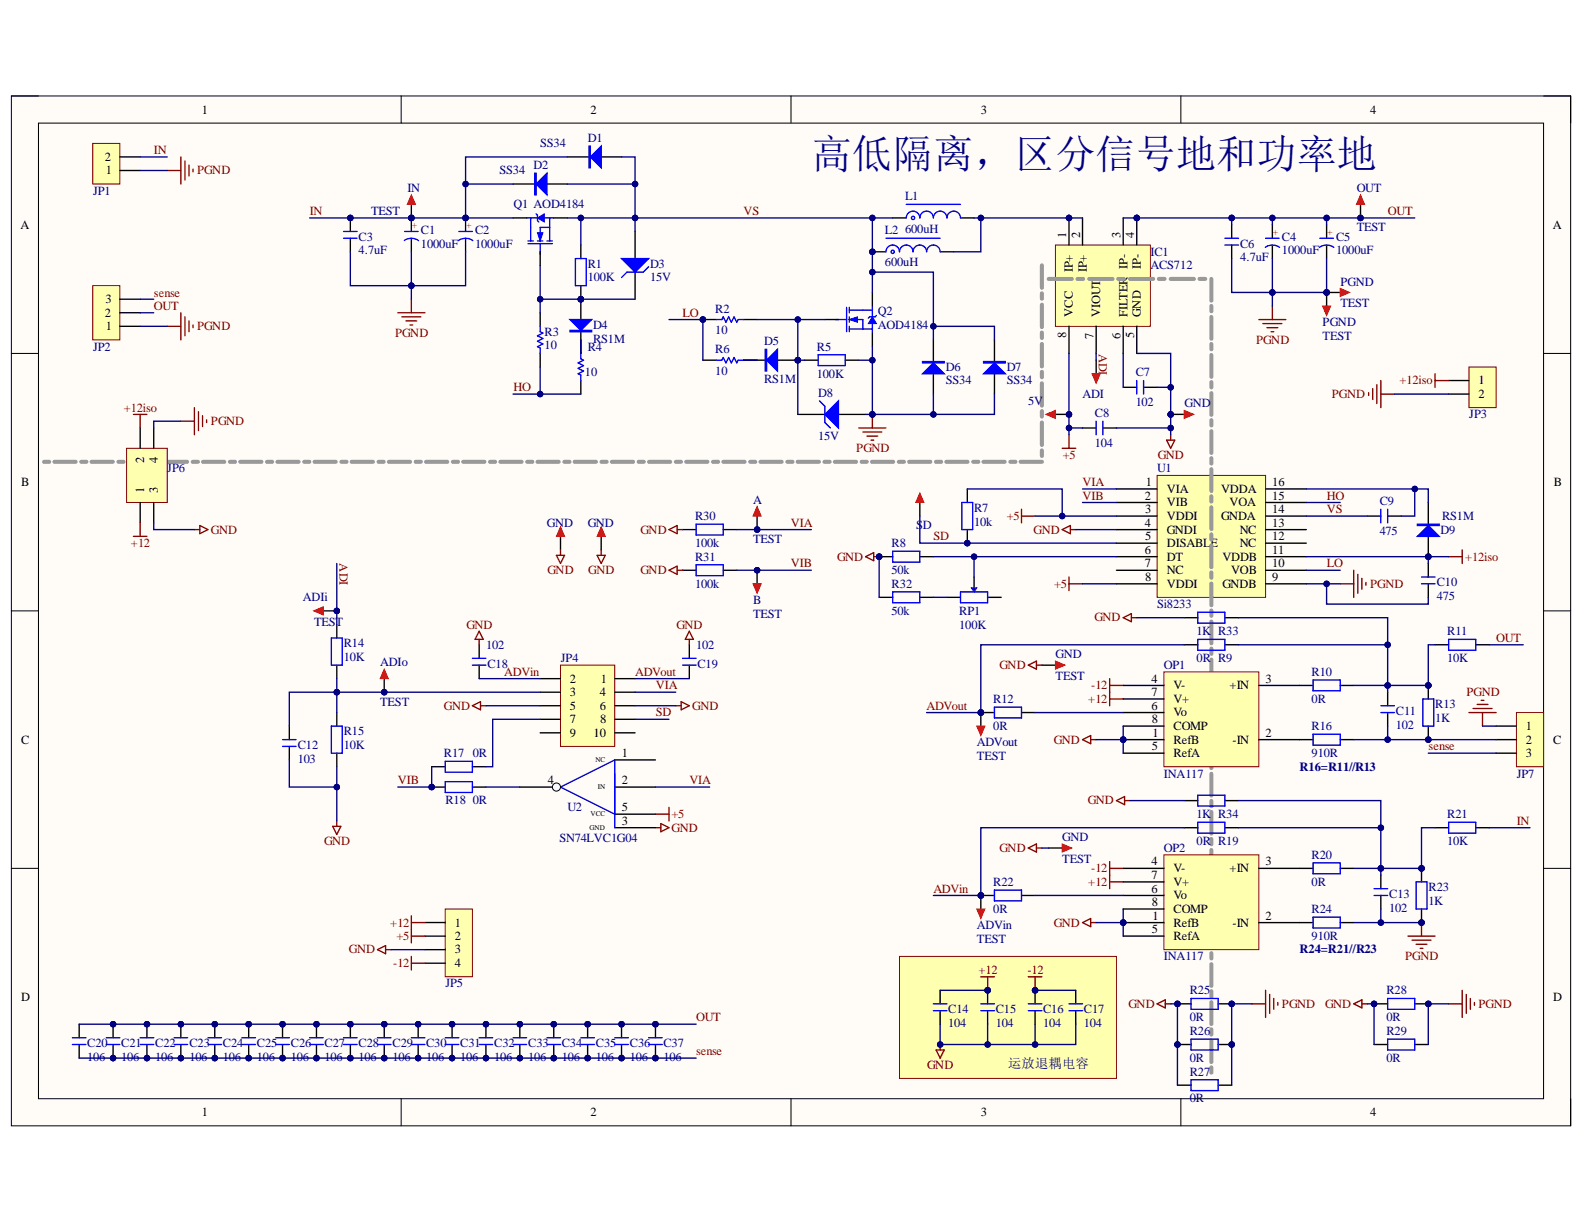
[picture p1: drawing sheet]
<svg xmlns="http://www.w3.org/2000/svg" width="279mm" height="216mm" viewBox="0 0 279 216" stroke-linecap="round" stroke-linejoin="round" font-family="sans-serif">
<defs><g id="words">
<text font-size="7.1" fill="#000080" x="143.2" y="29.6">高低隔离，区分信号地和功率地</text>
<text font-size="2.4" fill="#000080" x="177.8" y="188.5">运放退耦电容</text>
<g font-size="2.2">
<text x="35.6" y="20">1</text>
<text x="104.2" y="20">2</text>
<text x="173" y="20">3</text>
<text x="241.7" y="20">4</text>
<text x="18.5" y="28.4">2</text>
<text x="18.7" y="30.8">1</text>
<text x="3.6" y="40.3">A</text>
<text x="273.9" y="40.3">A</text>
<text x="188.1" y="42" transform="rotate(-90 188.1 42)">1</text>
<text x="190.5" y="42" transform="rotate(-90 190.5 42)">2</text>
<text x="197.6" y="42" transform="rotate(-90 197.6 42)">3</text>
<text x="200.1" y="42" transform="rotate(-90 200.1 42)">4</text>
<text x="201.3" y="47.4" transform="rotate(-90 201.3 47.4)">IP-</text>
<text x="18.6" y="53.5">3</text>
<text x="189.2" y="48" transform="rotate(-90 189.2 48)">IP+</text>
<text x="191.7" y="48" transform="rotate(-90 191.7 48)">IP+</text>
<text x="18.5" y="55.9">2</text>
<text x="18.7" y="58.2">1</text>
<text x="188.1" y="59.7" transform="rotate(-90 188.1 59.7)">8</text>
<text x="189.2" y="55.9" transform="rotate(-90 189.2 55.9)">VCC</text>
<text x="192.9" y="59.8" transform="rotate(-90 192.9 59.8)">7</text>
<text x="194.1" y="55.9" transform="rotate(-90 194.1 55.9)">VIOUT</text>
<text x="197.6" y="59.8" transform="rotate(-90 197.6 59.8)">6</text>
<text x="198.9" y="55.9" transform="rotate(-90 198.9 55.9)">FILTER IP-</text>
<text x="200.1" y="59.7" transform="rotate(-90 200.1 59.7)">5</text>
<text x="201.3" y="55.9" transform="rotate(-90 201.3 55.9)">GND</text>
<text x="260.8" y="67.8">1</text>
<text x="260.8" y="70.2">2</text>
<text x="25.5" y="81.7" transform="rotate(-90 25.5 81.7)">2</text>
<text x="27.8" y="81.7" transform="rotate(-90 27.8 81.7)">4</text>
<text x="3.7" y="85.8">B</text>
<text x="25.5" y="87" transform="rotate(-90 25.5 87)">1</text>
<text x="27.8" y="87" transform="rotate(-90 27.8 87)">3</text>
<text x="201.9" y="88.1">2</text>
<text x="202.1" y="85.8">1</text>
<text x="205.8" y="87">VIA</text>
<text x="205.8" y="89.3">VIB</text>
<text x="215.4" y="87">VDDA</text>
<text x="216.9" y="89.3">VOA</text>
<text x="224.4" y="88.1">15</text>
<text x="224.4" y="85.8">16</text>
<text x="274.1" y="85.8">B</text>
<text x="201.9" y="92.9">4</text>
<text x="202" y="90.5">3</text>
<text x="202" y="95.3">5</text>
<text x="205.8" y="91.7">VDDI</text>
<text x="205.8" y="94.1">GNDI</text>
<text x="215.4" y="91.7">GNDA</text>
<text x="218.7" y="94.1">NC</text>
<text x="224.4" y="95.3">12</text>
<text x="224.4" y="92.9">13</text>
<text x="224.4" y="90.5">14</text>
<text x="201.9" y="97.7">6</text>
<text x="201.9" y="100.1">7</text>
<text x="205.8" y="96.5">DISABLE</text>
<text x="205.8" y="98.9">DT</text>
<text x="205.8" y="101.2">NC</text>
<text x="215.6" y="98.9">VDDB</text>
<text x="217.1" y="101.2">VOB</text>
<text x="218.7" y="96.5">NC</text>
<text x="224.4" y="100.1">10</text>
<text x="224.4" y="97.7">11</text>
<text x="202" y="102.5">8</text>
<text x="205.8" y="103.7">VDDI</text>
<text x="215.6" y="103.7">GNDB</text>
<text x="224.4" y="102.5">9</text>
<text x="100.5" y="120.4">2</text>
<text x="100.5" y="122.8">3</text>
<text x="100.5" y="125.2">5</text>
<text x="105.8" y="122.8">4</text>
<text x="105.8" y="125.2">6</text>
<text x="106" y="120.4">1</text>
<text x="203.1" y="120.4">4</text>
<text x="203.1" y="122.8">7</text>
<text x="203.1" y="125.2">6</text>
<text x="207" y="121.6">V-</text>
<text x="207" y="124">V+</text>
<text x="216.9" y="121.6">+IN</text>
<text x="223.2" y="120.4">3</text>
<text x="3.7" y="131.2">C</text>
<text x="100.5" y="127.6">7</text>
<text x="100.5" y="130">9</text>
<text x="104.7" y="130">10</text>
<text x="105.9" y="127.6">8</text>
<text x="203.2" y="127.6">8</text>
<text x="203.3" y="130">1</text>
<text x="207" y="131.2">RefB</text>
<text x="207" y="128.8">COMP</text>
<text x="207" y="126.3">Vo</text>
<text x="217.4" y="131.2">-IN</text>
<text x="223.2" y="130">2</text>
<text x="269.2" y="128.8">1</text>
<text x="269.2" y="131.2">2</text>
<text x="274" y="131.2">C</text>
<text x="109.7" y="133.5">1</text>
<text x="203.2" y="132.3">5</text>
<text x="207" y="133.5">RefA</text>
<text x="269.2" y="133.5">3</text>
<text x="96.7" y="138.3">4</text>
<text x="109.7" y="138.3">2</text>
<text x="109.7" y="143.1">5</text>
<text x="109.7" y="145.5">3</text>
<text x="203.1" y="152.6">4</text>
<text x="203.1" y="155.1">7</text>
<text x="207" y="153.9">V-</text>
<text x="216.9" y="153.9">+IN</text>
<text x="223.2" y="152.6">3</text>
<text x="203.1" y="157.4">6</text>
<text x="203.2" y="159.8">8</text>
<text x="207" y="161">COMP</text>
<text x="207" y="156.3">V+</text>
<text x="207" y="158.6">Vo</text>
<text x="80.2" y="163.4">1</text>
<text x="80.2" y="165.8">2</text>
<text x="203.2" y="164.6">5</text>
<text x="203.3" y="162.3">1</text>
<text x="207" y="163.4">RefB</text>
<text x="207" y="165.8">RefA</text>
<text x="217.4" y="163.4">-IN</text>
<text x="223.2" y="162.3">2</text>
<text x="80.2" y="168.2">3</text>
<text x="80.2" y="170.6">4</text>
<text x="3.7" y="176.5">D</text>
<text x="274" y="176.5">D</text>
<text x="35.6" y="196.9">1</text>
<text x="104.2" y="196.9">2</text>
<text x="173" y="196.9">3</text>
<text x="241.7" y="196.9">4</text>
</g>
<g font-size="2.2" fill="#800000">
<text x="27.1" y="27.2">IN</text>
<text x="34.8" y="30.8">PGND</text>
<text x="54.6" y="37.9">IN</text>
<text x="131.2" y="37.9">VS</text>
<text x="244.8" y="37.9">OUT</text>
<text x="27.1" y="52.3">sense</text>
<text x="27.1" y="54.7">OUT</text>
<text x="34.8" y="58.2">PGND</text>
<text x="69.7" y="59.4">PGND</text>
<text x="120.4" y="55.9">LO</text>
<text x="193.8" y="62.4" transform="rotate(90 193.8 62.4)">ADI</text>
<text x="221.5" y="60.7">PGND</text>
<text x="90.6" y="69">HO</text>
<text x="234.9" y="70.2">PGND</text>
<text x="246.8" y="67.8">+12iso</text>
<text x="21.8" y="72.6">+12iso</text>
<text x="37.2" y="75">PGND</text>
<text x="151" y="79.8">PGND</text>
<text x="187.5" y="81">+5</text>
<text x="204.2" y="81">GND</text>
<text x="190.9" y="85.8">VIA</text>
<text x="190.9" y="88.1">VIB</text>
<text x="234.1" y="88.1">HO</text>
<text x="37.2" y="94.1">GND</text>
<text x="113" y="94.1">GND</text>
<text x="139.5" y="92.9">VIA</text>
<text x="164.6" y="95.3">SD</text>
<text x="177.6" y="91.7">+5</text>
<text x="182.3" y="94.1">GND</text>
<text x="234.1" y="90.5">VS</text>
<text x="23.1" y="96.5">+12</text>
<text x="59.9" y="99.4" transform="rotate(90 59.9 99.4)">ADI</text>
<text x="96.6" y="101.2">GND</text>
<text x="103.8" y="101.2">GND</text>
<text x="113" y="101.2">GND</text>
<text x="139.5" y="100.1">VIB</text>
<text x="147.6" y="98.9">GND</text>
<text x="234.1" y="100.1">LO</text>
<text x="258.4" y="98.9">+12iso</text>
<text x="185.9" y="103.7">+5</text>
<text x="241.7" y="103.7">PGND</text>
<text x="82.3" y="110.9">GND</text>
<text x="119.3" y="110.9">GND</text>
<text x="193" y="109.6">GND</text>
<text x="263.9" y="113.2">OUT</text>
<text x="89" y="119.2">ADVin</text>
<text x="112" y="119.2">ADVout</text>
<text x="176.3" y="118">GND</text>
<text x="78.3" y="125.2">GND</text>
<text x="115.7" y="121.6">VIA</text>
<text x="122.1" y="125.2">GND</text>
<text x="163.5" y="125.2">ADVout</text>
<text x="191.9" y="124">+12</text>
<text x="192.5" y="121.6">-12</text>
<text x="258.7" y="122.8">PGND</text>
<text x="115.7" y="126.3">SD</text>
<text x="185.9" y="131.2">GND</text>
<text x="252" y="132.3">sense</text>
<text x="70.2" y="138.3">VIB</text>
<text x="121.6" y="138.3">VIA</text>
<text x="191.9" y="141.9">GND</text>
<text x="57.2" y="149.1">GND</text>
<text x="118.5" y="144.3">+5</text>
<text x="118.5" y="146.7">GND</text>
<text x="267.5" y="145.5">IN</text>
<text x="176.3" y="150.3">GND</text>
<text x="192.5" y="153.9">-12</text>
<text x="164.6" y="157.4">ADVin</text>
<text x="191.9" y="156.3">+12</text>
<text x="68.8" y="163.4">+12</text>
<text x="69.9" y="165.8">+5</text>
<text x="185.9" y="163.4">GND</text>
<text x="61.6" y="168.2">GND</text>
<text x="69.3" y="170.6">-12</text>
<text x="172.6" y="171.8">+12</text>
<text x="181.2" y="171.8">-12</text>
<text x="247.8" y="169.4">PGND</text>
<text x="199.1" y="177.7">GND</text>
<text x="226.1" y="177.7">PGND</text>
<text x="233.7" y="177.7">GND</text>
<text x="260.8" y="177.7">PGND</text>
<text x="122.8" y="180.2">OUT</text>
<text x="122.8" y="186.1">sense</text>
<text x="163.5" y="188.5">GND</text>
</g>
<g font-size="2.2" fill="#000080">
<text x="94.1" y="29.8">D2</text>
<text x="95.3" y="25.9">SS34</text>
<text x="103.7" y="25">D1</text>
<text x="16.4" y="34.3">JP1</text>
<text x="71.9" y="33.9">IN</text>
<text x="88.1" y="30.8">SS34</text>
<text x="159.6" y="35.3">L1</text>
<text x="239.3" y="33.9">OUT</text>
<text x="65.4" y="37.9">TEST</text>
<text x="74.2" y="41.2">C1</text>
<text x="83.8" y="41.2">C2</text>
<text x="90.6" y="36.8">Q1 AOD4184</text>
<text x="156.1" y="41.2">L2</text>
<text x="159.6" y="41.1">600uH</text>
<text x="239.3" y="40.8">TEST</text>
<text x="63.3" y="42.5">C3</text>
<text x="63.3" y="44.9">4.7uF</text>
<text x="74.2" y="43.7">1000uF</text>
<text x="83.8" y="43.7">1000uF</text>
<text x="103.7" y="47.2">R1</text>
<text x="114.7" y="47.2">D3</text>
<text x="156.1" y="47">600uH</text>
<text x="202.9" y="45.1">IC1</text>
<text x="202.9" y="47.5">ACS712</text>
<text x="218.8" y="43.7">C6</text>
<text x="218.8" y="46.1">4.7uF</text>
<text x="226.1" y="42.5">C4</text>
<text x="226.1" y="44.9">1000uF</text>
<text x="235.7" y="42.5">C5</text>
<text x="235.7" y="44.9">1000uF</text>
<text x="103.7" y="49.6">100K</text>
<text x="114.7" y="49.6">15V</text>
<text x="236.4" y="50.4">PGND</text>
<text x="96.1" y="59.2">R3</text>
<text x="104.6" y="58">D4</text>
<text x="126.2" y="55.2">R2</text>
<text x="126.2" y="59">10</text>
<text x="154.8" y="55.6">Q2</text>
<text x="154.8" y="58">AOD4184</text>
<text x="233.3" y="57.6">PGND</text>
<text x="233.3" y="59.9">TEST</text>
<text x="236.4" y="54.2">TEST</text>
<text x="16.4" y="61.9">JP2</text>
<text x="96.1" y="61.6">10</text>
<text x="103.7" y="61.9">R4</text>
<text x="104.6" y="60.4">RS1M</text>
<text x="126.2" y="62.3">R6</text>
<text x="134.8" y="60.9">D5</text>
<text x="144.1" y="61.9">R5</text>
<text x="166.8" y="65.4">D6</text>
<text x="177.6" y="65.4">D7</text>
<text x="103.2" y="66.3">10</text>
<text x="126.2" y="66.2">10</text>
<text x="134.8" y="67.6">RS1M</text>
<text x="144.1" y="66.6">100K</text>
<text x="144.3" y="70">D8</text>
<text x="166.8" y="67.8">SS34</text>
<text x="177.6" y="67.8">SS34</text>
<text x="181.4" y="71.4">5V</text>
<text x="190.9" y="70.2">ADI</text>
<text x="200.3" y="66.3">C7</text>
<text x="200.3" y="71.7">102</text>
<text x="208.9" y="71.8">GND</text>
<text x="144.3" y="77.6">15V</text>
<text x="193.1" y="73.5">C8</text>
<text x="259.2" y="73.8">JP3</text>
<text x="29.5" y="83.3">JP6</text>
<text x="193.1" y="78.9">104</text>
<text x="204.1" y="83.3">U1</text>
<text x="132.8" y="88.8">A</text>
<text x="243.4" y="89.1">C9</text>
<text x="96.5" y="92.9">GND</text>
<text x="103.7" y="92.9">GND</text>
<text x="122.6" y="91.7">R30</text>
<text x="132.8" y="95.8">TEST</text>
<text x="161.6" y="93.4">S</text>
<text x="162.8" y="93.4">D</text>
<text x="171.8" y="90.3">R7</text>
<text x="171.8" y="92.7">10k</text>
<text x="243.4" y="94.3">475</text>
<text x="254.1" y="94.1">D9</text>
<text x="254.4" y="91.7">RS1M</text>
<text x="122.6" y="96.5">100k</text>
<text x="122.6" y="98.9">R31</text>
<text x="157.3" y="96.5">R8</text>
<text x="157.3" y="101.2">50k</text>
<text x="53.4" y="106.1">ADIi</text>
<text x="122.6" y="103.7">100k</text>
<text x="132.8" y="106.6">B</text>
<text x="157.3" y="103.7">R32</text>
<text x="204.1" y="107.2">Si8233</text>
<text x="253.4" y="103.4">C10</text>
<text x="253.4" y="105.8">475</text>
<text x="55.4" y="110.4">TEST</text>
<text x="132.8" y="108.9">TEST</text>
<text x="157.3" y="108.4">50k</text>
<text x="169.2" y="108.4">RP1</text>
<text x="169.2" y="110.9">100K</text>
<text x="211.1" y="112.1">1K</text>
<text x="214.9" y="112.1">R33</text>
<text x="255.3" y="112.1">R11</text>
<text x="60.6" y="114.2">R14</text>
<text x="60.6" y="116.5">10K</text>
<text x="67.1" y="117.6">ADIo</text>
<text x="85.7" y="114.4">102</text>
<text x="86" y="117.8">C18</text>
<text x="98.9" y="116.8">JP4</text>
<text x="122.8" y="114.4">102</text>
<text x="123" y="117.8">C19</text>
<text x="186.2" y="116.1">GND</text>
<text x="186.2" y="119.9">TEST</text>
<text x="205.3" y="118">OP1</text>
<text x="211.1" y="116.8">0R</text>
<text x="214.9" y="116.8">R9</text>
<text x="231.4" y="119.2">R10</text>
<text x="255.3" y="116.8">10K</text>
<text x="67.1" y="124.5">TEST</text>
<text x="175.2" y="124">R12</text>
<text x="231.4" y="124">0R</text>
<text x="253.2" y="124.9">R13</text>
<text x="60.6" y="129.7">R15</text>
<text x="172.3" y="131.7">ADVout</text>
<text x="175.2" y="128.8">0R</text>
<text x="231.4" y="128.8">R16</text>
<text x="246.2" y="126.2">C11</text>
<text x="246.2" y="128.5">102</text>
<text x="253.2" y="127.4">1K</text>
<text x="52.5" y="132.1">C12</text>
<text x="52.5" y="134.5">103</text>
<text x="60.6" y="132.1">10K</text>
<text x="78.3" y="133.5">R17</text>
<text x="83.4" y="133.5">0R</text>
<text x="172.3" y="134">TEST</text>
<text x="205.3" y="137.2">INA117</text>
<text x="229.2" y="136">R16=R11//R13</text>
<text x="231.4" y="133.5">910R</text>
<text x="267.5" y="137.2">JP7</text>
<text x="78.6" y="141.9">R18</text>
<text x="83.4" y="141.9">0R</text>
<text x="100.1" y="143.1">U2</text>
<text x="98.7" y="148.6">SN74LVC1G04</text>
<text x="187.4" y="148.4">GND</text>
<text x="211.1" y="149.1">0R R19</text>
<text x="211.1" y="144.3">1K</text>
<text x="214.9" y="144.3">R34</text>
<text x="255.3" y="144.3">R21</text>
<text x="255.3" y="149.1">10K</text>
<text x="187.4" y="152.2">TEST</text>
<text x="205.3" y="150.3">OP2</text>
<text x="231.4" y="151.4">R20</text>
<text x="175.2" y="156.3">R22</text>
<text x="175.2" y="161">0R</text>
<text x="231.4" y="156.3">0R</text>
<text x="231.4" y="161">R24</text>
<text x="245.1" y="158.4">C13</text>
<text x="245.1" y="160.8">102</text>
<text x="252" y="157.2">R23</text>
<text x="252" y="159.6">1K</text>
<text x="172.3" y="163.9">ADVin</text>
<text x="172.3" y="166.3">TEST</text>
<text x="231.4" y="165.8">910R</text>
<text x="205.3" y="169.4">INA117</text>
<text x="229.2" y="168.2">R24=R21//R23</text>
<text x="78.6" y="174.2">JP5</text>
<text x="167.3" y="178.7">C14</text>
<text x="175.6" y="178.7">C15</text>
<text x="184" y="178.7">C16</text>
<text x="191.2" y="178.7">C17</text>
<text x="209.9" y="175.4">R25</text>
<text x="244.5" y="175.4">R28</text>
<text x="15.4" y="184.7">C20</text>
<text x="21.4" y="184.7">C21</text>
<text x="27.4" y="184.7">C22</text>
<text x="33.4" y="184.7">C23</text>
<text x="39.3" y="184.7">C24</text>
<text x="45.3" y="184.7">C25</text>
<text x="51.3" y="184.7">C26</text>
<text x="57.2" y="184.7">C27</text>
<text x="63.3" y="184.7">C28</text>
<text x="69.3" y="184.7">C29</text>
<text x="75.2" y="184.7">C30</text>
<text x="81.2" y="184.7">C31</text>
<text x="87.2" y="184.7">C32</text>
<text x="93.2" y="184.7">C33</text>
<text x="99.1" y="184.7">C34</text>
<text x="105.1" y="184.7">C35</text>
<text x="111.1" y="184.7">C36</text>
<text x="117" y="184.7">C37</text>
<text x="167.3" y="181.1">104</text>
<text x="175.6" y="181.1">104</text>
<text x="184" y="181.1">104</text>
<text x="191.2" y="181.1">104</text>
<text x="209.9" y="180.2">0R</text>
<text x="209.9" y="182.5">R26</text>
<text x="244.5" y="180.2">0R</text>
<text x="244.5" y="182.5">R29</text>
<text x="15.4" y="187.1">106</text>
<text x="21.4" y="187.1">106</text>
<text x="27.4" y="187.1">106</text>
<text x="33.4" y="187.1">106</text>
<text x="39.3" y="187.1">106</text>
<text x="45.3" y="187.1">106</text>
<text x="51.3" y="187.1">106</text>
<text x="57.2" y="187.1">106</text>
<text x="63.3" y="187.1">106</text>
<text x="69.3" y="187.1">106</text>
<text x="75.2" y="187.1">106</text>
<text x="81.2" y="187.1">106</text>
<text x="87.2" y="187.1">106</text>
<text x="93.2" y="187.1">106</text>
<text x="99.1" y="187.1">106</text>
<text x="105.1" y="187.1">106</text>
<text x="111.1" y="187.1">106</text>
<text x="117" y="187.1">106</text>
<text x="209.9" y="187.4">0R</text>
<text x="209.9" y="189.7">R27</text>
<text x="244.5" y="187.4">0R</text>
<text x="209.9" y="194.5">0R</text>
</g>
<g font-size="1.7" fill="#f00">
<text x="72.7" y="39.4" transform="rotate(90 72.7 39.4)">+</text>
<text x="82.3" y="39.4" transform="rotate(90 82.3 39.4)">+</text>
<text x="224.6" y="40.6" transform="rotate(90 224.6 40.6)">+</text>
<text x="234.1" y="40.6" transform="rotate(90 234.1 40.6)">+</text>
</g>
<g font-size="1.3">
<text x="105" y="134.5">NC</text>
<text x="105.4" y="139.2">IN</text>
<text x="104" y="146.4">GND</text>
<text x="104.2" y="144">VCC</text>
</g>
</g></defs>
<path d="M2 16.9h275v181.7h-275z" fill-rule="evenodd" fill="#fffcf8"/>
<path d="M2 16.9h275v181.7h-275z" fill="none" stroke="#000" stroke-width=".18"/>
<path d="M6.8 21.7h265.5v172.1h-265.5z" fill-rule="evenodd" fill="#fffcf8"/>
<g fill="none" stroke="#000" stroke-width=".18">
<path d="M2 16.9h4.8M70.8 16.9v4.8M139.5 16.9v4.8M208.3 16.9v4.8M272.3 16.9h4.7v4.8M6.8 21.7h265.5v172.1h-265.5zM2 62.3h4.8M272.3 62.3h4.7M2 107.8h4.8M272.3 107.8h4.7M2 153.2h4.8M272.3 153.2h4.7"/>
<path d="M70.8 193.8v4.8M139.5 193.8v4.8M208.3 193.8v4.8M277 193.8v4.8"/>
</g>
<path d="M93.1 43h4.3M93.1 42.5h1M93.6 40.1v2.4M94.8 42.5h1M95.3 40.1v2.4M95.3 43v1.9M96.5 42.5h.9M97 40.1v2.4" fill="none" stroke="#00f" stroke-width=".24"/>
<path d="M94.8 41.1h1l-.5 1.4z" fill="#00f"/>
<path d="M94.8 41.1h1l-.5 1.4z" fill="none" stroke="#00f" stroke-width=".18"/>
<path d="M94.8 38.4l1.2-.7v1.5z" fill="#00f"/>
<path d="M94.8 38.4l1.2-.7v1.5z" fill="none" stroke="#00f" stroke-width=".18"/>
<path d="M92.9 38.4h1.9M93.6 38.4v1.7M94.6 37.7l.2 .3v.9l.2 .3M96 38.4h1.7M97 38.4v1.7h-1.7" fill="none" stroke="#00f" stroke-width=".24"/>
<path d="M90.5 38.4h2.4M97.7 38.4h2.4M95.3 44.4v2.4" fill="none" stroke="#000" stroke-width=".24"/>
<path d="M98.9 117.3h9.5v14.4h-9.5z" fill-rule="evenodd" fill="#ffffb0"/>
<path d="M98.9 117.3h9.5v14.4h-9.5z" fill="none" stroke="#800000" stroke-width=".18"/>
<g fill="none" stroke="#000" stroke-width=".24">
<path d="M95.3 55.2v2.4M102.5 60v2.3M95.3 62.3v2.4M102.5 67.1v2.4M95.3 119.7h3.6M108.4 119.7h3.6M95.3 122.1h3.6M95.3 124.5h3.6M95.3 126.9h3.6M95.3 129.3h3.6M108.4 122.1h3.6M108.4 124.5h3.6"/>
<path d="M108.4 126.9h3.6M108.4 129.3h3.6"/>
</g>
<path d="M95.3 57.6v.9l.5 .3-1 .4 1 .5-1 .5 1 .5-1 .4 .5 .3v.9M102.5 62.3v1l.4 .2-.9 .5 .9 .5-.9 .5 .9 .4-.9 .5 .5 .3v.9" fill="none" stroke="#00f" stroke-width=".24"/>
<circle cx="102.5" cy="52.8" r=".48" fill="#000080"/>
<circle cx="102.5" cy="52.8" r=".48" fill="none" stroke="#000080" stroke-width=".18"/>
<path d="M102.5 52.8v3.6" fill="none" stroke="#000" stroke-width=".24"/>
<circle cx="102.5" cy="52.8" r=".48" fill="#000080"/>
<circle cx="102.5" cy="52.8" r=".48" fill="none" stroke="#000080" stroke-width=".18"/>
<path d="M102.5 58.5v3.8" fill="none" stroke="#000" stroke-width=".24"/>
<path d="M100.5 56.4h3.9l-1.9 1.9z" fill="#00f"/>
<path d="M100.5 56.4h3.9l-1.9 1.9zM100.5 58.3h3.9v.2h-3.9zM100.5 58.4h3.9" fill="none" stroke="#00f" stroke-width=".24"/>
<circle cx="102.5" cy="52.8" r=".48" fill="#000080"/>
<circle cx="102.5" cy="52.8" r=".48" fill="none" stroke="#000080" stroke-width=".18"/>
<path d="M102.5 43.2v2.4M102.5 50.4v2.4" fill="none" stroke="#000" stroke-width=".24"/>
<circle cx="102.5" cy="52.8" r=".48" fill="#000080"/>
<circle cx="102.5" cy="52.8" r=".48" fill="none" stroke="#000080" stroke-width=".18"/>
<path d="M101.5 45.6h1.9v4.8h-1.9z" fill="none" stroke="#00f" stroke-width=".24"/>
<path d="M112 40.8v4.8M112 48v4.8" fill="none" stroke="#000" stroke-width=".24"/>
<path d="M109.6 45.6h4.8l-2.4 2.4z" fill="#00f"/>
<path d="M109.6 45.6h4.8l-2.4 2.4zM114.4 47l-.9 1h-2.9l-1 1M147.4 56.4h1.9M149.3 54.2v4.3M149.8 54.7h2.4M149.8 56.4h2.4M149.8 58h2.4M149.8 54.2v1M149.8 55.9v.9M149.8 57.6v.9" fill="none" stroke="#00f" stroke-width=".24"/>
<path d="M149.8 56.4l1.4-.5v.9z" fill="#00f"/>
<path d="M149.8 56.4l1.4-.5v.9z" fill="none" stroke="#00f" stroke-width=".18"/>
<path d="M153.9 55.9l.7 1.2h-1.4z" fill="#00f"/>
<path d="M153.9 55.9l.7 1.2h-1.4z" fill="none" stroke="#00f" stroke-width=".18"/>
<path d="M152.2 54.7h1.7M152.2 56.4v1.6h1.7M153.9 54v1.9M153.9 57.1v1.7M154.6 55.6l-.2 .3h-1l-.2 .2" fill="none" stroke="#00f" stroke-width=".24"/>
<path d="M145.5 56.4h2.4M153.9 51.6v2.4M153.9 58.8v2.3" fill="none" stroke="#000" stroke-width=".24"/>
<circle cx="124" cy="56.4" r=".48" fill="#000080"/>
<circle cx="124" cy="56.4" r=".48" fill="none" stroke="#000080" stroke-width=".18"/>
<path d="M124 56.4h2.4" fill="none" stroke="#000" stroke-width=".24"/>
<circle cx="124" cy="56.4" r=".48" fill="#000080"/>
<circle cx="124" cy="56.4" r=".48" fill="none" stroke="#000080" stroke-width=".18"/>
<path d="M131.2 56.4h2.3M124 63.5h2.4M131.2 63.5h2.3" fill="none" stroke="#000" stroke-width=".24"/>
<path d="M126.4 56.4h.9l.3-.5 .4 .9 .5-.9 .5 .9 .5-.9 .5 .9 .2-.4h1M126.4 63.5h.9l.3-.4 .4 .9 .5-.9 .5 .9 .5-.9 .5 .9 .2-.5h1" fill="none" stroke="#00f" stroke-width=".24"/>
<circle cx="140.7" cy="63.5" r=".48" fill="#000080"/>
<circle cx="140.7" cy="63.5" r=".48" fill="none" stroke="#000080" stroke-width=".18"/>
<path d="M137.1 63.5h3.6" fill="none" stroke="#000" stroke-width=".24"/>
<circle cx="140.7" cy="63.5" r=".48" fill="#000080"/>
<circle cx="140.7" cy="63.5" r=".48" fill="none" stroke="#000080" stroke-width=".18"/>
<path d="M131.2 63.5h3.8" fill="none" stroke="#000" stroke-width=".24"/>
<path d="M135.2 63.5l1.9-1.9v3.8z" fill="#00f"/>
<path d="M135 61.6h.2v3.8h-.2zM135.1 61.6v3.8M135.2 63.5l1.9-1.9v3.8zM144.3 62.6h4.8v1.9h-4.8z" fill="none" stroke="#00f" stroke-width=".24"/>
<path d="M140.7 73.1h4.8M141.9 63.5h2.4M147.9 73.1h4.8M149.1 63.5h2.4" fill="none" stroke="#000" stroke-width=".24"/>
<path d="M147.9 70.7v4.8l-2.4-2.4z" fill="#00f"/>
<path d="M144.5 70.7l1 1v2.8l1 1M147.9 70.7v4.8l-2.4-2.4z" fill="none" stroke="#00f" stroke-width=".24"/>
<path d="M164.6 60v3.8M164.6 65.9v3.6" fill="none" stroke="#000" stroke-width=".24"/>
<path d="M162.7 65.9l1.9-1.9 1.9 1.9z" fill="#00f"/>
<path d="M162.7 65.9l1.9-1.9 1.9 1.9zM162.7 63.8h3.8v.2h-3.8zM162.7 63.9h3.8" fill="none" stroke="#00f" stroke-width=".24"/>
<path d="M151.5 75.5h4.8M152.2 76.2h3.4M152.9 76.9h1.9M153.6 77.6h.5M153.9 73.1v2.4" fill="none" stroke="#800000" stroke-width=".24"/>
<circle cx="153.9" cy="73.1" r=".48" fill="#000080"/>
<circle cx="153.9" cy="73.1" r=".48" fill="none" stroke="#000080" stroke-width=".18"/>
<path d="M90.5 32.5h3.8M96.5 32.5h3.6" fill="none" stroke="#000" stroke-width=".24"/>
<path d="M94.6 32.5l1.9-2v3.9z" fill="#00f"/>
<path d="M94.3 30.5h.3v3.9h-.3zM94.4 30.5v3.9M94.6 32.5l1.9-2v3.9zM216.1 43.2h2.4M216.1 42h2.4M223.2 43.6h.1a2.15 2.15 0 0 1 2.4 0M223.2 42h2.4M232.8 43.6a2.15 2.15 0 0 1 2.5 0M232.8 42h2.4" fill="none" stroke="#00f" stroke-width=".24"/>
<path d="M217.3 39.6v2.4M224.4 39.6v2.4M234 39.6v2.4M217.3 43.2v2.4M224.4 43.2v2.4M234 43.2v2.4" fill="none" stroke="#000" stroke-width=".24"/>
<path d="M222 56.4h4.8M222.8 57.1h3.3M223.5 57.8h1.9M224.2 58.5h.5M224.4 54v2.4" fill="none" stroke="#800000" stroke-width=".24"/>
<circle cx="61.8" cy="38.4" r=".48" fill="#000080"/>
<circle cx="61.8" cy="38.4" r=".48" fill="none" stroke="#000080" stroke-width=".18"/>
<path d="M61.8 38.4v2.4" fill="none" stroke="#000" stroke-width=".24"/>
<circle cx="61.8" cy="38.4" r=".48" fill="#000080"/>
<circle cx="61.8" cy="38.4" r=".48" fill="none" stroke="#000080" stroke-width=".18"/>
<path d="M61.8 42v2.4" fill="none" stroke="#000" stroke-width=".24"/>
<path d="M60.6 42h2.4M60.6 40.8h2.4" fill="none" stroke="#00f" stroke-width=".24"/>
<circle cx="72.6" cy="38.4" r=".48" fill="#000080"/>
<circle cx="72.6" cy="38.4" r=".48" fill="none" stroke="#000080" stroke-width=".18"/>
<path d="M72.6 38.4v2.4" fill="none" stroke="#000" stroke-width=".24"/>
<circle cx="72.6" cy="38.4" r=".48" fill="#000080"/>
<circle cx="72.6" cy="38.4" r=".48" fill="none" stroke="#000080" stroke-width=".18"/>
<path d="M71.3 42.4h.1a2.17 2.17 0 0 1 2.4 0M71.4 40.8h2.4" fill="none" stroke="#00f" stroke-width=".24"/>
<path d="M72.6 42v2.4" fill="none" stroke="#000" stroke-width=".24"/>
<circle cx="82.1" cy="38.4" r=".48" fill="#000080"/>
<circle cx="82.1" cy="38.4" r=".48" fill="none" stroke="#000080" stroke-width=".18"/>
<path d="M82.1 38.4v2.4" fill="none" stroke="#000" stroke-width=".24"/>
<circle cx="82.1" cy="38.4" r=".48" fill="#000080"/>
<circle cx="82.1" cy="38.4" r=".48" fill="none" stroke="#000080" stroke-width=".18"/>
<path d="M80.9 42.4h.1a2.16 2.16 0 0 1 2.4 0M80.9 40.8h2.4" fill="none" stroke="#00f" stroke-width=".24"/>
<path d="M82.1 42v2.4" fill="none" stroke="#000" stroke-width=".24"/>
<path d="M70.2 55.2h4.8M70.9 55.9h3.3M71.6 56.6h1.9M72.3 57.3h.5M72.6 52.8v2.4" fill="none" stroke="#800000" stroke-width=".24"/>
<path d="M16.4 25.3h4.7v7.2h-4.7z" fill-rule="evenodd" fill="#ffffb0"/>
<path d="M16.4 25.3h4.7v7.2h-4.7z" fill="none" stroke="#800000" stroke-width=".18"/>
<path d="M21.1 30.1h3.6M21.1 27.7h3.6" fill="none" stroke="#000" stroke-width=".24"/>
<path d="M78.5 160.3h4.8v12h-4.8z" fill-rule="evenodd" fill="#ffffb0"/>
<path d="M78.5 160.3h4.8v12h-4.8z" fill="none" stroke="#800000" stroke-width=".18"/>
<path d="M100.1 27.7h3.8M106 27.7h3.6M75 162.7h3.5M75 165.1h3.5M75 167.5h3.5M75 169.9h3.5" fill="none" stroke="#000" stroke-width=".24"/>
<path d="M72.6 161.5v4.8M72.6 162.7h2.4M72.6 165.1h2.4" fill="none" stroke="#800000" stroke-width=".24"/>
<path d="M104.1 27.7l1.9-1.9v3.8z" fill="#00f"/>
<path d="M103.9 25.8h.2v3.8h-.2zM104 25.8v3.8M104.1 27.7l1.9-1.9v3.8z" fill="none" stroke="#00f" stroke-width=".24"/>
<path d="M175.4 60v3.8M175.4 65.9v3.6" fill="none" stroke="#000" stroke-width=".24"/>
<path d="M173.5 65.9l1.9-1.9 1.9 1.9z" fill="#00f"/>
<path d="M173.5 65.9l1.9-1.9 1.9 1.9zM173.5 63.8h3.8v.2h-3.8zM173.5 63.9h3.8M58.4 112.5h2v4.8h-2zM49.8 131.7h2.4M49.8 130.5h2.4M58.4 128.1h2v4.8h-2z" fill="none" stroke="#00f" stroke-width=".24"/>
<path d="M59.4 110.1v2.4M59.4 117.3v2.4M51 128.1v2.4M51 131.7v2.3M59.4 125.7v2.4M59.4 132.9v2.3" fill="none" stroke="#000" stroke-width=".24"/>
<circle cx="188.6" cy="38.4" r=".48" fill="#000080"/>
<circle cx="188.6" cy="38.4" r=".48" fill="none" stroke="#000080" stroke-width=".18"/>
<circle cx="200.5" cy="38.4" r=".48" fill="#000080"/>
<circle cx="200.5" cy="38.4" r=".48" fill="none" stroke="#000080" stroke-width=".18"/>
<path d="M186.2 43.2h16.7v14.4h-16.7z" fill-rule="evenodd" fill="#ffffb0"/>
<path d="M186.2 43.2h16.7v14.4h-16.7z" fill="none" stroke="#800000" stroke-width=".18"/>
<path d="M188.6 38.4v4.8" fill="none" stroke="#000" stroke-width=".24"/>
<circle cx="188.6" cy="38.4" r=".48" fill="#000080"/>
<circle cx="188.6" cy="38.4" r=".48" fill="none" stroke="#000080" stroke-width=".18"/>
<path d="M190.9 38.4v4.8M198.1 38.4v4.8M200.5 38.4v4.8" fill="none" stroke="#000" stroke-width=".24"/>
<circle cx="200.5" cy="38.4" r=".48" fill="#000080"/>
<circle cx="200.5" cy="38.4" r=".48" fill="none" stroke="#000080" stroke-width=".18"/>
<path d="M188.6 57.6v4.7M193.3 57.6v4.7M198.1 57.6v4.7M200.5 57.6v4.7M190.9 75.5h2.4M194.5 75.5h2.4M198.1 68.3h2.4M201.7 68.3h2.4" fill="none" stroke="#000" stroke-width=".24"/>
<path d="M187.4 79.1h2.4M188.6 76.7v2.4" fill="none" stroke="#800000" stroke-width=".24"/>
<path d="M193.3 74.3v2.4M194.5 74.3v2.4M200.5 67.1v2.4M201.7 67.1v2.4" fill="none" stroke="#00f" stroke-width=".24"/>
<path d="M204.1 83.9h19.1v21.5h-19.1z" fill-rule="evenodd" fill="#ffffb0"/>
<path d="M204.1 83.9h19.1v21.5h-19.1z" fill="none" stroke="#800000" stroke-width=".18"/>
<g fill="none" stroke="#000" stroke-width=".24">
<path d="M196.9 86.2h7.2M196.9 88.6h7.2M196.9 91h7.2M196.9 93.4h7.2M196.9 95.8h7.2M196.9 98.2h7.2M223.2 86.2h7.2M223.2 88.6h7.2M223.2 91h7.2M223.2 93.4h7.2M223.2 95.8h7.2M223.2 98.2h7.2"/>
<path d="M196.9 100.6h7.2M196.9 103h7.2M223.2 100.6h7.2M223.2 103h7.2"/>
</g>
<path d="M255.5 98.2h2.4M257.9 97v2.4" fill="none" stroke="#800000" stroke-width=".24"/>
<circle cx="251.9" cy="98.2" r=".48" fill="#000080"/>
<circle cx="251.9" cy="98.2" r=".48" fill="none" stroke="#000080" stroke-width=".18"/>
<path d="M251.9 94.6v3.6" fill="none" stroke="#000" stroke-width=".24"/>
<circle cx="251.9" cy="98.2" r=".48" fill="#000080"/>
<circle cx="251.9" cy="98.2" r=".48" fill="none" stroke="#000080" stroke-width=".18"/>
<path d="M251.9 88.6v3.9" fill="none" stroke="#000" stroke-width=".24"/>
<path d="M250 94.6l1.9-1.9 1.9 1.9z" fill="#00f"/>
<path d="M243.6 89.8v2.4M244.8 89.8v2.4M250 94.6l1.9-1.9 1.9 1.9zM250 92.5h3.8v.2h-3.8zM250 92.6h3.8" fill="none" stroke="#00f" stroke-width=".24"/>
<path d="M241.2 91h2.4M244.8 91h2.4" fill="none" stroke="#000" stroke-width=".24"/>
<path d="M205.8 77.6h1.4l-.7 1.5zM206.5 76.7v.9M72.6 168.7v2.4M72.6 169.9h2.4" fill="none" stroke="#800000" stroke-width=".24"/>
<g fill="none" stroke="#999" stroke-width=".72">
<path d="M183.8 46.8v4M183.8 51.7v1M183.8 53.7v4M183.8 58.7v.9M185 49.2h4.1M190.1 49.2h1M192.1 49.2h4.1M197.2 49.2h1M199.3 49.2h4.1M204.4 49.2h1M206.5 49.2h4.1M211.6 49.2h1"/>
<path d="M213.7 49.2v3.8M213.7 54v.9M213.7 55.9v3.9M183.8 60.7v3.9M183.8 65.6v1M183.8 67.6v4M183.8 72.5v1M183.8 74.5v4M183.8 79.5v.9M213.7 60.7v.9M213.7 62.6v3.9M213.7 67.4v.9"/>
<path d="M213.7 69.3v3.9M213.7 74.1v.9M213.7 76.1v3.8M7.8 81.5h.9M9.6 81.5h3.7M14.3 81.5h.9M16.2 81.5h3.7M20.9 81.5h.9M22.7 81.5h3.8M27.4 81.5h.9M29.3 81.5h3.7M34 81.5h.9"/>
<path d="M35.8 81.5h3.8M40.6 81.5h.9M42.4 81.5h3.7M47.1 81.5h.9M48.9 81.5h3.8M53.7 81.5h.9M55.5 81.5h3.7M60.2 81.5h.9M62 81.5h3.8M66.8 81.5h.9M68.6 81.5h3.7M73.3 81.5h.9"/>
<path d="M75.1 81.5h3.8M79.9 81.5h.9M81.7 81.5h3.7M86.4 81.5h.9M88.3 81.5h3.7M93 81.5h.9M94.8 81.5h3.8M99.5 81.5h1M101.4 81.5h3.7M106.1 81.5h.9M107.9 81.5h3.8M112.7 81.5h.9"/>
<path d="M114.5 81.5h3.7M119.2 81.5h.9M121 81.5h3.8M125.8 81.5h.9M127.6 81.5h3.7M132.3 81.5h.9M134.1 81.5h3.8M138.9 81.5h.9M140.7 81.5h3.7M145.4 81.5h.9M147.2 81.5h3.8M152 81.5h.9"/>
<path d="M153.8 81.5h3.7M158.5 81.5h1M160.4 81.5h3.7M165.1 81.5h.9M166.9 81.5h3.8M171.7 81.5h.9M173.5 81.5h3.7M178.2 81.5h.9M180 81.5h3.8M213.7 80.8v1M213.7 82.8v3.8M213.7 87.5v1"/>
<path d="M213.7 89.5v3.8M213.7 94.3v.9M213.7 96.2v3.8M213.7 101v.9M213.7 102.9v3.9M213.7 107.7v.9M213.7 109.6v3.9M213.7 114.4v.9M213.7 116.4v3.8M213.7 121.1v1M213.7 123.1v3.8M213.7 127.8v1"/>
<path d="M213.7 129.8v3.8M213.7 134.6v.9M213.7 136.5v3.8M213.7 141.3v.9M213.7 143.2v3.8M213.7 148v.9M213.7 149.9v3.9M213.7 154.7v.9M213.7 156.6v3.9M213.7 161.4v.9M213.7 163.4v3.8M213.7 168.1v1"/>
<path d="M213.7 170.1v3.8M213.7 174.8v1M213.7 176.8v3.8M213.7 181.6v.9M213.7 183.5v3.8M213.7 188.3v.9"/>
</g>
<path d="M259.1 64.7h4.8v7.2h-4.8z" fill-rule="evenodd" fill="#ffffb0"/>
<path d="M259.1 64.7h4.8v7.2h-4.8z" fill="none" stroke="#800000" stroke-width=".18"/>
<path d="M255.5 67.1h3.6M255.5 69.5h3.6M253.1 113.7h2.4M260.3 113.7h2.4" fill="none" stroke="#000" stroke-width=".24"/>
<g fill="none" stroke="#800000" stroke-width=".24">
<path d="M241.4 69.3v.5M242.1 68.6v1.9M242.9 67.8v3.4M243.6 67.1v4.8M243.6 69.5h2.4M253.1 65.9v2.4M253.1 67.1h2.4M236.4 103h2.4M238.8 100.6v4.8M239.5 101.3v3.3M240.2 102v1.9M240.9 102.7v.5"/>
<path d="M83.3 124.5l1.5-.7v1.4zM84.8 124.5h.9M119.2 124.5h1M120.2 123.8l1.4 .7-1.4 .7zM58.7 145.8h1.4l-.7 1.4zM59.4 144.8v1"/>
</g>
<path d="M255.5 112.8h4.8v1.9h-4.8z" fill="none" stroke="#00f" stroke-width=".24"/>
<circle cx="251.9" cy="120.9" r=".48" fill="#000080"/>
<circle cx="251.9" cy="120.9" r=".48" fill="none" stroke="#000080" stroke-width=".18"/>
<circle cx="251.9" cy="130.5" r=".48" fill="#000080"/>
<circle cx="251.9" cy="130.5" r=".48" fill="none" stroke="#000080" stroke-width=".18"/>
<path d="M251.9 120.9v2.4" fill="none" stroke="#000" stroke-width=".24"/>
<circle cx="251.9" cy="120.9" r=".48" fill="#000080"/>
<circle cx="251.9" cy="120.9" r=".48" fill="none" stroke="#000080" stroke-width=".18"/>
<path d="M251.9 128.1v2.4" fill="none" stroke="#000" stroke-width=".24"/>
<circle cx="251.9" cy="130.5" r=".48" fill="#000080"/>
<circle cx="251.9" cy="130.5" r=".48" fill="none" stroke="#000080" stroke-width=".18"/>
<path d="M231.6 119.9h4.8v2h-4.8zM231.6 129.5h4.8v1.9h-4.8zM243.6 125.7h2.4M243.6 124.5h2.4M251 123.3h1.9v4.8h-1.9zM255.5 145h4.8v2h-4.8z" fill="none" stroke="#00f" stroke-width=".24"/>
<path d="M195.7 119.7v4.8M190.9 130.5l1.5-.8v1.5zM192.4 130.5h.9M195.7 123.3h2.4M195.7 120.9h2.4M259.1 125.7h4.8M259.8 125h3.4M260.5 124.3h2M261.3 123.5h.4M261.5 125.7v2.4M66.6 167.5l1.4-.7v1.4zM68 167.5h1" fill="none" stroke="#800000" stroke-width=".24"/>
<path d="M229.2 120.9h2.4M229.2 130.5h2.4M236.4 120.9h2.4M236.4 130.5h2.4M244.8 122.1v2.4M244.8 125.7v2.4M253.1 146h2.4M260.3 146h2.4" fill="none" stroke="#000" stroke-width=".24"/>
<circle cx="250.7" cy="153.2" r=".48" fill="#000080"/>
<circle cx="250.7" cy="153.2" r=".48" fill="none" stroke="#000080" stroke-width=".18"/>
<circle cx="250.7" cy="162.7" r=".48" fill="#000080"/>
<circle cx="250.7" cy="162.7" r=".48" fill="none" stroke="#000080" stroke-width=".18"/>
<path d="M250.7 153.2v2.4" fill="none" stroke="#000" stroke-width=".24"/>
<circle cx="250.7" cy="153.2" r=".48" fill="#000080"/>
<circle cx="250.7" cy="153.2" r=".48" fill="none" stroke="#000080" stroke-width=".18"/>
<path d="M250.7 160.3v2.4" fill="none" stroke="#000" stroke-width=".24"/>
<circle cx="250.7" cy="162.7" r=".48" fill="#000080"/>
<circle cx="250.7" cy="162.7" r=".48" fill="none" stroke="#000080" stroke-width=".18"/>
<path d="M249.8 155.6h1.9v4.7h-1.9z" fill="none" stroke="#00f" stroke-width=".24"/>
<path d="M248.4 165.1h4.7M249.1 165.8h3.3M249.8 166.6h1.9M250.5 167.3h.5M250.7 162.7v2.4" fill="none" stroke="#800000" stroke-width=".24"/>
<circle cx="250.7" cy="162.7" r=".48" fill="#000080"/>
<circle cx="250.7" cy="162.7" r=".48" fill="none" stroke="#000080" stroke-width=".18"/>
<path d="M208.9 113.7h2.4M216.1 113.7h2.4M208.9 146h2.4M216.1 146h2.4M229.2 153.2h2.4M236.4 153.2h2.4M243.6 154.4v2.4M243.6 157.9v2.4M229.2 162.7h2.4M236.4 162.7h2.4" fill="none" stroke="#000" stroke-width=".24"/>
<path d="M211.3 112.8h4.8v1.9h-4.8zM211.3 145h4.8v2h-4.8zM231.6 152.2h4.8v1.9h-4.8zM242.4 157.9h2.4M242.4 156.8h2.4M231.6 161.8h4.8v1.9h-4.8z" fill="none" stroke="#00f" stroke-width=".24"/>
<path d="M195.7 152v4.8M195.7 155.6h2.4M195.7 153.2h2.4M190.9 162.7l1.5-.7v1.5zM192.4 162.7h.9" fill="none" stroke="#800000" stroke-width=".24"/>
<circle cx="173" cy="125.7" r=".48" fill="#000080"/>
<circle cx="173" cy="125.7" r=".48" fill="none" stroke="#000080" stroke-width=".18"/>
<path d="M173 125.7h2.4M180.2 125.7h2.4" fill="none" stroke="#000" stroke-width=".24"/>
<circle cx="173" cy="125.7" r=".48" fill="#000080"/>
<circle cx="173" cy="125.7" r=".48" fill="none" stroke="#000080" stroke-width=".18"/>
<path d="M175.4 124.7h4.8v1.9h-4.8z" fill="none" stroke="#00f" stroke-width=".24"/>
<circle cx="173" cy="157.9" r=".48" fill="#000080"/>
<circle cx="173" cy="157.9" r=".48" fill="none" stroke="#000080" stroke-width=".18"/>
<path d="M173 157.9h2.4M180.2 157.9h2.4" fill="none" stroke="#000" stroke-width=".24"/>
<circle cx="173" cy="157.9" r=".48" fill="#000080"/>
<circle cx="173" cy="157.9" r=".48" fill="none" stroke="#000080" stroke-width=".18"/>
<path d="M175.4 157h4.8v1.9h-4.8z" fill="none" stroke="#00f" stroke-width=".24"/>
<path d="M204.1 177.1l1.4-.7v1.4zM205.5 177.1h1M220.8 177.1h2.4M223.2 174.7v4.8M224 175.4v3.3M224.7 176.1v1.9M225.4 176.8v.5" fill="none" stroke="#800000" stroke-width=".24"/>
<circle cx="217.3" cy="177.1" r=".48" fill="#000080"/>
<circle cx="217.3" cy="177.1" r=".48" fill="none" stroke="#000080" stroke-width=".18"/>
<circle cx="207.7" cy="177.1" r=".48" fill="#000080"/>
<circle cx="207.7" cy="177.1" r=".48" fill="none" stroke="#000080" stroke-width=".18"/>
<path d="M214.9 177.1h2.4" fill="none" stroke="#000" stroke-width=".24"/>
<circle cx="217.3" cy="177.1" r=".48" fill="#000080"/>
<circle cx="217.3" cy="177.1" r=".48" fill="none" stroke="#000080" stroke-width=".18"/>
<path d="M207.7 177.1h2.4" fill="none" stroke="#000" stroke-width=".24"/>
<circle cx="207.7" cy="177.1" r=".48" fill="#000080"/>
<circle cx="207.7" cy="177.1" r=".48" fill="none" stroke="#000080" stroke-width=".18"/>
<path d="M210.1 176.1h4.8v1.9h-4.8z" fill="none" stroke="#00f" stroke-width=".24"/>
<circle cx="217.3" cy="184.2" r=".48" fill="#000080"/>
<circle cx="217.3" cy="184.2" r=".48" fill="none" stroke="#000080" stroke-width=".18"/>
<circle cx="207.7" cy="184.2" r=".48" fill="#000080"/>
<circle cx="207.7" cy="184.2" r=".48" fill="none" stroke="#000080" stroke-width=".18"/>
<path d="M214.9 184.2h2.4" fill="none" stroke="#000" stroke-width=".24"/>
<circle cx="217.3" cy="184.2" r=".48" fill="#000080"/>
<circle cx="217.3" cy="184.2" r=".48" fill="none" stroke="#000080" stroke-width=".18"/>
<path d="M207.7 184.2h2.4" fill="none" stroke="#000" stroke-width=".24"/>
<circle cx="207.7" cy="184.2" r=".48" fill="#000080"/>
<circle cx="207.7" cy="184.2" r=".48" fill="none" stroke="#000080" stroke-width=".18"/>
<path d="M210.1 183.3h4.8v1.9h-4.8zM210.1 190.5h4.8v1.9h-4.8z" fill="none" stroke="#00f" stroke-width=".24"/>
<path d="M207.7 191.4h2.4M214.9 191.4h2.4" fill="none" stroke="#000" stroke-width=".24"/>
<path d="M180.2 89.8v2.4M180.2 91h2.4M187.4 93.4l1.4-.7v1.4zM188.8 93.4h1M188.6 101.8v2.4M188.6 103h2.3" fill="none" stroke="#800000" stroke-width=".24"/>
<circle cx="155.1" cy="98.2" r=".48" fill="#000080"/>
<circle cx="155.1" cy="98.2" r=".48" fill="none" stroke="#000080" stroke-width=".18"/>
<path d="M155.1 98.2h2.4M162.2 98.2h2.4" fill="none" stroke="#000" stroke-width=".24"/>
<circle cx="155.1" cy="98.2" r=".48" fill="#000080"/>
<circle cx="155.1" cy="98.2" r=".48" fill="none" stroke="#000080" stroke-width=".18"/>
<path d="M157.5 97.2h4.7v1.9h-4.7z" fill="none" stroke="#00f" stroke-width=".24"/>
<path d="M152.7 98.2l1.4-.7v1.4zM154.1 98.2h1" fill="none" stroke="#800000" stroke-width=".24"/>
<circle cx="155.1" cy="98.2" r=".48" fill="#000080"/>
<circle cx="155.1" cy="98.2" r=".48" fill="none" stroke="#000080" stroke-width=".18"/>
<path d="M251.9 99.4v2.4M251.9 103v2.4" fill="none" stroke="#000" stroke-width=".24"/>
<path d="M250.7 103h2.4M250.7 101.8h2.4" fill="none" stroke="#00f" stroke-width=".24"/>
<path d="M158.7 168.7h38.2v21.5h-38.2z" fill-rule="evenodd" fill="#ffffb0"/>
<path d="M158.7 168.7h38.2v21.5h-38.2z" fill="none" stroke="#800000" stroke-width=".18"/>
<path d="M173 172.3h2.4M174.2 172.3v2.4" fill="none" stroke="#800000" stroke-width=".24"/>
<circle cx="174.2" cy="174.7" r=".48" fill="#000080"/>
<circle cx="174.2" cy="174.7" r=".48" fill="none" stroke="#000080" stroke-width=".18"/>
<path d="M181.4 172.3h2.4M182.6 172.3v2.4" fill="none" stroke="#800000" stroke-width=".24"/>
<circle cx="182.6" cy="174.7" r=".48" fill="#000080"/>
<circle cx="182.6" cy="174.7" r=".48" fill="none" stroke="#000080" stroke-width=".18"/>
<circle cx="182.6" cy="174.7" r=".48" fill="#000080"/>
<circle cx="182.6" cy="174.7" r=".48" fill="none" stroke="#000080" stroke-width=".18"/>
<path d="M182.6 174.7v2.4" fill="none" stroke="#000" stroke-width=".24"/>
<circle cx="182.6" cy="174.7" r=".48" fill="#000080"/>
<circle cx="182.6" cy="174.7" r=".48" fill="none" stroke="#000080" stroke-width=".18"/>
<path d="M182.6 178.3v2.4" fill="none" stroke="#000" stroke-width=".24"/>
<path d="M181.4 178.3h2.4M181.4 177.1h2.4" fill="none" stroke="#00f" stroke-width=".24"/>
<circle cx="174.2" cy="174.7" r=".48" fill="#000080"/>
<circle cx="174.2" cy="174.7" r=".48" fill="none" stroke="#000080" stroke-width=".18"/>
<path d="M174.2 174.7v2.4" fill="none" stroke="#000" stroke-width=".24"/>
<circle cx="174.2" cy="174.7" r=".48" fill="#000080"/>
<circle cx="174.2" cy="174.7" r=".48" fill="none" stroke="#000080" stroke-width=".18"/>
<path d="M165.8 174.7v2.4M165.8 178.3v2.4M174.2 178.3v2.4M189.8 174.7v2.4M189.8 178.3v2.4" fill="none" stroke="#000" stroke-width=".24"/>
<path d="M164.6 178.3h2.4M164.6 177.1h2.4M173 178.3h2.4M173 177.1h2.4M188.6 178.3h2.3M188.6 177.1h2.3" fill="none" stroke="#00f" stroke-width=".24"/>
<path d="M165.1 185.2h1.4l-.7 1.4zM165.8 184.2v1" fill="none" stroke="#800000" stroke-width=".24"/>
<circle cx="165.8" cy="184.2" r=".48" fill="#000080"/>
<circle cx="165.8" cy="184.2" r=".48" fill="none" stroke="#000080" stroke-width=".18"/>
<circle cx="170.6" cy="95.8" r=".48" fill="#000080"/>
<circle cx="170.6" cy="95.8" r=".48" fill="none" stroke="#000080" stroke-width=".18"/>
<path d="M170.6 86.2v2.4M170.6 93.4v2.4" fill="none" stroke="#000" stroke-width=".24"/>
<circle cx="170.6" cy="95.8" r=".48" fill="#000080"/>
<circle cx="170.6" cy="95.8" r=".48" fill="none" stroke="#000080" stroke-width=".18"/>
<path d="M169.7 88.6h1.9v4.8h-1.9z" fill="none" stroke="#00f" stroke-width=".24"/>
<circle cx="76.1" cy="138.8" r=".48" fill="#000080"/>
<circle cx="76.1" cy="138.8" r=".48" fill="none" stroke="#000080" stroke-width=".18"/>
<path d="M76.1 138.8h2.4M83.3 138.8h2.4" fill="none" stroke="#000" stroke-width=".24"/>
<circle cx="76.1" cy="138.8" r=".48" fill="#000080"/>
<circle cx="76.1" cy="138.8" r=".48" fill="none" stroke="#000080" stroke-width=".18"/>
<path d="M78.5 134.3h4.8v1.9h-4.8zM78.5 137.9h4.8v1.9h-4.8z" fill="none" stroke="#00f" stroke-width=".24"/>
<path d="M76.1 135.2h2.4M83.3 135.2h2.4" fill="none" stroke="#000" stroke-width=".24"/>
<path d="M115.6 143.6h2.4M115.6 146h1M116.6 145.3l1.4 .7-1.4 .7zM118 142.4v2.4M238.8 177.1l1.4-.7v1.4zM240.2 177.1h1M255.5 177.1h2.4M257.9 174.7v4.8M258.6 175.4v3.3M259.4 176.1v1.9M260.1 176.8v.5" fill="none" stroke="#800000" stroke-width=".24"/>
<circle cx="251.9" cy="177.1" r=".48" fill="#000080"/>
<circle cx="251.9" cy="177.1" r=".48" fill="none" stroke="#000080" stroke-width=".18"/>
<circle cx="242.4" cy="177.1" r=".48" fill="#000080"/>
<circle cx="242.4" cy="177.1" r=".48" fill="none" stroke="#000080" stroke-width=".18"/>
<path d="M249.5 177.1h2.4" fill="none" stroke="#000" stroke-width=".24"/>
<circle cx="251.9" cy="177.1" r=".48" fill="#000080"/>
<circle cx="251.9" cy="177.1" r=".48" fill="none" stroke="#000080" stroke-width=".18"/>
<path d="M242.4 177.1h2.4" fill="none" stroke="#000" stroke-width=".24"/>
<circle cx="242.4" cy="177.1" r=".48" fill="#000080"/>
<circle cx="242.4" cy="177.1" r=".48" fill="none" stroke="#000080" stroke-width=".18"/>
<path d="M122.8 92.5h4.8v1.9h-4.8zM122.8 99.6h4.8v1.9h-4.8zM244.8 176.1h4.7v1.9h-4.7zM244.8 183.3h4.7v1.9h-4.7z" fill="none" stroke="#00f" stroke-width=".24"/>
<path d="M120.4 93.4h2.4M127.6 93.4h2.4M120.4 100.6h2.4M127.6 100.6h2.4M242.4 184.2h2.4M249.5 184.2h2.4" fill="none" stroke="#000" stroke-width=".24"/>
<path d="M29.5 30.1h2.4M31.9 27.7v4.8M32.6 28.4v3.3M33.3 29.1v1.9M34.1 29.8v.5M118 93.4l1.4-.7v1.4zM119.4 93.4h1M118 100.6l1.4-.7v1.4zM119.4 100.6h1" fill="none" stroke="#800000" stroke-width=".24"/>
<circle cx="240" cy="38.4" r=".48" fill="#000080"/>
<circle cx="240" cy="38.4" r=".48" fill="none" stroke="#000080" stroke-width=".18"/>
<path d="M240 36v2.4" fill="none" stroke="#000" stroke-width=".24"/>
<circle cx="240" cy="38.4" r=".48" fill="#000080"/>
<circle cx="240" cy="38.4" r=".48" fill="none" stroke="#000080" stroke-width=".18"/>
<path d="M240 34.4l.7 1.6h-1.4z" fill="#f00"/>
<path d="M240 34.4l.7 1.6h-1.4z" fill="none" stroke="#f00" stroke-width=".18"/>
<circle cx="67.8" cy="122.1" r=".48" fill="#000080"/>
<circle cx="67.8" cy="122.1" r=".48" fill="none" stroke="#000080" stroke-width=".18"/>
<path d="M67.8 119.7v2.4" fill="none" stroke="#000" stroke-width=".24"/>
<circle cx="67.8" cy="122.1" r=".48" fill="#000080"/>
<circle cx="67.8" cy="122.1" r=".48" fill="none" stroke="#000080" stroke-width=".18"/>
<path d="M67.8 118l.7 1.7h-1.4z" fill="#f00"/>
<path d="M67.8 118l.7 1.7h-1.4z" fill="none" stroke="#f00" stroke-width=".18"/>
<circle cx="59.4" cy="107.8" r=".48" fill="#000080"/>
<circle cx="59.4" cy="107.8" r=".48" fill="none" stroke="#000080" stroke-width=".18"/>
<path d="M57 107.8h2.4" fill="none" stroke="#000" stroke-width=".24"/>
<circle cx="59.4" cy="107.8" r=".48" fill="#000080"/>
<circle cx="59.4" cy="107.8" r=".48" fill="none" stroke="#000080" stroke-width=".18"/>
<path d="M55.3 107.8l1.7-.8v1.5z" fill="#f00"/>
<path d="M55.3 107.8l1.7-.8v1.5z" fill="none" stroke="#f00" stroke-width=".18"/>
<circle cx="173" cy="125.7" r=".48" fill="#000080"/>
<circle cx="173" cy="125.7" r=".48" fill="none" stroke="#000080" stroke-width=".18"/>
<path d="M173 125.7v2.4" fill="none" stroke="#000" stroke-width=".24"/>
<circle cx="173" cy="125.7" r=".48" fill="#000080"/>
<circle cx="173" cy="125.7" r=".48" fill="none" stroke="#000080" stroke-width=".18"/>
<path d="M172.3 128.1h1.4l-.7 1.6z" fill="#f00"/>
<path d="M172.3 128.1h1.4l-.7 1.6z" fill="none" stroke="#f00" stroke-width=".18"/>
<circle cx="173" cy="157.9" r=".48" fill="#000080"/>
<circle cx="173" cy="157.9" r=".48" fill="none" stroke="#000080" stroke-width=".18"/>
<path d="M173 157.9v2.4" fill="none" stroke="#000" stroke-width=".24"/>
<circle cx="173" cy="157.9" r=".48" fill="#000080"/>
<circle cx="173" cy="157.9" r=".48" fill="none" stroke="#000080" stroke-width=".18"/>
<path d="M172.3 160.3h1.4l-.7 1.7z" fill="#f00"/>
<path d="M172.3 160.3h1.4l-.7 1.7z" fill="none" stroke="#f00" stroke-width=".18"/>
<path d="M185 149.6h2.4" fill="none" stroke="#000" stroke-width=".24"/>
<path d="M187.4 148.9l1.6 .7-1.6 .7z" fill="#f00"/>
<path d="M187.4 148.9l1.6 .7-1.6 .7z" fill="none" stroke="#f00" stroke-width=".18"/>
<path d="M181.4 149.6l1.4-.7v1.4zM182.8 149.6h1" fill="none" stroke="#800000" stroke-width=".24"/>
<path d="M183.8 117.3h2.4" fill="none" stroke="#000" stroke-width=".24"/>
<path d="M186.2 116.6l1.6 .7-1.6 .7z" fill="#f00"/>
<path d="M186.2 116.6l1.6 .7-1.6 .7z" fill="none" stroke="#f00" stroke-width=".18"/>
<path d="M181.4 117.3l1.4-.7v1.4zM182.8 117.3h1" fill="none" stroke="#800000" stroke-width=".24"/>
<circle cx="72.6" cy="38.4" r=".48" fill="#000080"/>
<circle cx="72.6" cy="38.4" r=".48" fill="none" stroke="#000080" stroke-width=".18"/>
<path d="M72.6 36v2.4" fill="none" stroke="#000" stroke-width=".24"/>
<circle cx="72.6" cy="38.4" r=".48" fill="#000080"/>
<circle cx="72.6" cy="38.4" r=".48" fill="none" stroke="#000080" stroke-width=".18"/>
<path d="M72.6 34.4l.7 1.6h-1.5z" fill="#f00"/>
<path d="M72.6 34.4l.7 1.6h-1.5z" fill="none" stroke="#f00" stroke-width=".18"/>
<circle cx="234" cy="51.6" r=".48" fill="#000080"/>
<circle cx="234" cy="51.6" r=".48" fill="none" stroke="#000080" stroke-width=".18"/>
<path d="M234 51.6v2.4" fill="none" stroke="#000" stroke-width=".24"/>
<circle cx="234" cy="51.6" r=".48" fill="#000080"/>
<circle cx="234" cy="51.6" r=".48" fill="none" stroke="#000080" stroke-width=".18"/>
<path d="M233.3 54h1.4l-.7 1.7z" fill="#f00"/>
<path d="M233.3 54h1.4l-.7 1.7z" fill="none" stroke="#f00" stroke-width=".18"/>
<circle cx="234" cy="51.6" r=".48" fill="#000080"/>
<circle cx="234" cy="51.6" r=".48" fill="none" stroke="#000080" stroke-width=".18"/>
<path d="M234 51.6h2.4" fill="none" stroke="#000" stroke-width=".24"/>
<circle cx="234" cy="51.6" r=".48" fill="#000080"/>
<circle cx="234" cy="51.6" r=".48" fill="none" stroke="#000080" stroke-width=".18"/>
<path d="M236.4 50.9l1.7 .7-1.7 .7z" fill="#f00"/>
<path d="M236.4 50.9l1.7 .7-1.7 .7z" fill="none" stroke="#f00" stroke-width=".18"/>
<circle cx="133.5" cy="100.6" r=".48" fill="#000080"/>
<circle cx="133.5" cy="100.6" r=".48" fill="none" stroke="#000080" stroke-width=".18"/>
<path d="M133.5 100.6v2.4" fill="none" stroke="#000" stroke-width=".24"/>
<circle cx="133.5" cy="100.6" r=".48" fill="#000080"/>
<circle cx="133.5" cy="100.6" r=".48" fill="none" stroke="#000080" stroke-width=".18"/>
<path d="M132.8 103h1.5l-.8 1.6z" fill="#f00"/>
<path d="M132.8 103h1.5l-.8 1.6z" fill="none" stroke="#f00" stroke-width=".18"/>
<circle cx="133.5" cy="93.4" r=".48" fill="#000080"/>
<circle cx="133.5" cy="93.4" r=".48" fill="none" stroke="#000080" stroke-width=".18"/>
<path d="M133.5 91v2.4" fill="none" stroke="#000" stroke-width=".24"/>
<circle cx="133.5" cy="93.4" r=".48" fill="#000080"/>
<circle cx="133.5" cy="93.4" r=".48" fill="none" stroke="#000080" stroke-width=".18"/>
<path d="M133.5 89.4l.8 1.6h-1.5z" fill="#f00"/>
<path d="M133.5 89.4l.8 1.6h-1.5z" fill="none" stroke="#f00" stroke-width=".18"/>
<path d="M106 94.6v2.4" fill="none" stroke="#000" stroke-width=".24"/>
<path d="M106 92.9l.8 1.7h-1.5z" fill="#f00"/>
<path d="M106 92.9l.8 1.7h-1.5z" fill="none" stroke="#f00" stroke-width=".18"/>
<path d="M105.3 98h1.5l-.8 1.4zM106 97v1" fill="none" stroke="#800000" stroke-width=".24"/>
<circle cx="198.1" cy="130.5" r=".48" fill="#000080"/>
<circle cx="198.1" cy="130.5" r=".48" fill="none" stroke="#000080" stroke-width=".18"/>
<path d="M205.3 118.5h16.7v16.7h-16.7z" fill-rule="evenodd" fill="#ffffb0"/>
<path d="M205.3 118.5h16.7v16.7h-16.7z" fill="none" stroke="#800000" stroke-width=".18"/>
<path d="M198.1 130.5h7.2" fill="none" stroke="#000" stroke-width=".24"/>
<circle cx="198.1" cy="130.5" r=".48" fill="#000080"/>
<circle cx="198.1" cy="130.5" r=".48" fill="none" stroke="#000080" stroke-width=".18"/>
<path d="M198.1 120.9h7.2M198.1 128.1h7.2M198.1 123.3h7.2M198.1 125.7h7.2M198.1 132.9h7.2M222 130.5h7.2M222 120.9h7.2" fill="none" stroke="#000" stroke-width=".24"/>
<circle cx="198.1" cy="162.7" r=".48" fill="#000080"/>
<circle cx="198.1" cy="162.7" r=".48" fill="none" stroke="#000080" stroke-width=".18"/>
<path d="M205.3 150.8h16.7v16.7h-16.7z" fill-rule="evenodd" fill="#ffffb0"/>
<path d="M205.3 150.8h16.7v16.7h-16.7z" fill="none" stroke="#800000" stroke-width=".18"/>
<path d="M198.1 162.7h7.2" fill="none" stroke="#000" stroke-width=".24"/>
<circle cx="198.1" cy="162.7" r=".48" fill="#000080"/>
<circle cx="198.1" cy="162.7" r=".48" fill="none" stroke="#000080" stroke-width=".18"/>
<path d="M91.7 138.8h7.2M108.4 138.8h7.2M198.1 153.2h7.2M198.1 155.6h7.2M198.1 157.9h7.2M222 153.2h7.2M198.1 160.3h7.2M198.1 165.1h7.2M222 162.7h7.2" fill="none" stroke="#000" stroke-width=".24"/>
<path d="M98.9 138.8l9.5-4.8v9.6z" fill="none" stroke="#00f" stroke-width=".24"/>
<circle cx="98.1" cy="138.8" r=".72" fill="#f8fcff"/>
<circle cx="98.1" cy="138.8" r=".72" fill="none" stroke="#000" stroke-width=".18"/>
<path d="M155.1 105.4h2.4M162.2 105.4h2.4M167 105.4h2.4M171.8 101.8v2.4M174.2 105.4h2.4M108.4 134h7.2M108.4 146h7.2M108.4 143.6h7.2" fill="none" stroke="#000" stroke-width=".24"/>
<path d="M157.5 104.4h4.7v1.9h-4.7zM169.4 104.4h4.8v1.9h-4.8zM108.4 136.4v9.6" fill="none" stroke="#00f" stroke-width=".24"/>
<path d="M171.3 103.7h1l-.5 .7z" fill="#11037f"/>
<path d="M171.3 103.7h1l-.5 .7z" fill="none" stroke="#00f" stroke-width=".18"/>
<path d="M98.9 94.6v2.4" fill="none" stroke="#000" stroke-width=".24"/>
<path d="M98.9 92.9l.7 1.7h-1.5z" fill="#f00"/>
<path d="M98.9 92.9l.7 1.7h-1.5z" fill="none" stroke="#f00" stroke-width=".18"/>
<path d="M98.1 98h1.5l-.7 1.4zM98.9 97v1M198.1 109l1.5-.8v1.5zM199.6 109h.9M196.9 141.2l1.5-.7v1.4zM198.4 141.2h.9" fill="none" stroke="#800000" stroke-width=".24"/>
<path d="M208.9 109h2.4M216.1 109h2.4M208.9 141.2h2.4M216.1 141.2h2.4" fill="none" stroke="#000" stroke-width=".24"/>
<path d="M211.3 108h4.8v1.9h-4.8zM211.3 140.3h4.8v1.9h-4.8z" fill="none" stroke="#00f" stroke-width=".24"/>
<path d="M22.3 79.1h7.2v9.5h-7.2z" fill-rule="evenodd" fill="#ffffb0"/>
<path d="M22.3 79.1h7.2v9.5h-7.2z" fill="none" stroke="#800000" stroke-width=".18"/>
<path d="M24.7 75.5v3.6M27.1 75.5v3.6M193.3 63.5v2.4M24.7 88.6v3.6M27.1 88.6v3.6M84.5 113.7v2.4M84.5 117.3v2.4M121.6 113.7v2.4M121.6 117.3v2.4" fill="none" stroke="#000" stroke-width=".24"/>
<g fill="none" stroke="#800000" stroke-width=".24">
<path d="M23.5 73.1h2.4M24.7 73.1v2.4M31.9 74.3h2.4M34.3 71.9v4.8M35 72.6v3.4M35.7 73.3v1.9M36.4 74.1v.4M23.5 94.6h2.4M24.7 92.2v2.4M34.3 93.4h.9M35.2 92.7l1.5 .7-1.5 .7zM84.5 111.3l.7 1.5h-1.4z"/>
<path d="M84.5 112.8v.9M121.6 111.3l.7 1.5h-1.4zM121.6 112.8v.9"/>
</g>
<path d="M83.3 117.3h2.4M83.3 116.1h2.4M120.4 117.3h2.4M120.4 116.1h2.4" fill="none" stroke="#00f" stroke-width=".24"/>
<path d="M192.6 65.9h1.5l-.8 1.7z" fill="#f00"/>
<path d="M192.6 65.9h1.5l-.8 1.7z" fill="none" stroke="#f00" stroke-width=".18"/>
<circle cx="206.5" cy="73.1" r=".48" fill="#000080"/>
<circle cx="206.5" cy="73.1" r=".48" fill="none" stroke="#000080" stroke-width=".18"/>
<path d="M206.5 73.1h2.4" fill="none" stroke="#000" stroke-width=".24"/>
<circle cx="206.5" cy="73.1" r=".48" fill="#000080"/>
<circle cx="206.5" cy="73.1" r=".48" fill="none" stroke="#000080" stroke-width=".18"/>
<path d="M208.9 72.4l1.7 .7-1.7 .7z" fill="#f00"/>
<path d="M208.9 72.4l1.7 .7-1.7 .7z" fill="none" stroke="#f00" stroke-width=".18"/>
<circle cx="188.6" cy="73.1" r=".48" fill="#000080"/>
<circle cx="188.6" cy="73.1" r=".48" fill="none" stroke="#000080" stroke-width=".18"/>
<path d="M186.2 73.1h2.4" fill="none" stroke="#000" stroke-width=".24"/>
<circle cx="188.6" cy="73.1" r=".48" fill="#000080"/>
<circle cx="188.6" cy="73.1" r=".48" fill="none" stroke="#000080" stroke-width=".18"/>
<path d="M184.5 73.1l1.7-.7v1.4z" fill="#f00"/>
<path d="M184.5 73.1l1.7-.7v1.4z" fill="none" stroke="#f00" stroke-width=".18"/>
<path d="M162.2 88.6v2.4" fill="none" stroke="#000" stroke-width=".24"/>
<path d="M162.2 87l.8 1.6h-1.5z" fill="#f00"/>
<path d="M162.2 87l.8 1.6h-1.5z" fill="none" stroke="#f00" stroke-width=".18"/>
<path d="M157.5 38.4h2.4M169.4 38.4h2.4" fill="none" stroke="#000" stroke-width=".24"/>
<path d="M159.9 38.4a1.2 1.2 0 0 1 1.2-1.2 1.2 1.2 0 0 1 1.1 1.2 1.19 1.19 0 0 1 1.2-1.2 1.19 1.19 0 0 1 1.2 1.2 1.2 1.2 0 0 1 1.2-1.2 1.2 1.2 0 0 1 1.2 1.2 1.19 1.19 0 0 1 1.2-1.2 1.19 1.19 0 0 1 1.2 1.2M159.9 36h9.5M161.3 38.4a.29 .29 0 0 0-.3-.2 .29 .29 0 0 0-.2 .3 .29 .29 0 0 0 .3 .2l.2-.3" fill="none" stroke="#00f" stroke-width=".24"/>
<circle cx="153.9" cy="44.4" r=".48" fill="#000080"/>
<circle cx="153.9" cy="44.4" r=".48" fill="none" stroke="#000080" stroke-width=".18"/>
<path d="M153.9 44.4h2.4" fill="none" stroke="#000" stroke-width=".24"/>
<circle cx="153.9" cy="44.4" r=".48" fill="#000080"/>
<circle cx="153.9" cy="44.4" r=".48" fill="none" stroke="#000080" stroke-width=".18"/>
<path d="M165.8 44.4h2.4" fill="none" stroke="#000" stroke-width=".24"/>
<path d="M156.3 44.4a1.2 1.2 0 0 1 1.2-1.2 1.2 1.2 0 0 1 1.2 1.2 1.19 1.19 0 0 1 1.2-1.2 1.19 1.19 0 0 1 1.1 1.2 1.2 1.2 0 0 1 1.2-1.2 1.2 1.2 0 0 1 1.2 1.2 1.19 1.19 0 0 1 1.2-1.2 1.19 1.19 0 0 1 1.2 1.2M156.3 42h9.5M157.7 44.3a.29 .29 0 0 0-.3-.2 .29 .29 0 0 0-.2 .4 .29 .29 0 0 0 .3 .2l.3-.3" fill="none" stroke="#00f" stroke-width=".24"/>
<path d="M267.5 125.7h4.8v9.5h-4.8z" fill-rule="evenodd" fill="#ffffb0"/>
<path d="M267.5 125.7h4.8v9.5h-4.8z" fill="none" stroke="#800000" stroke-width=".18"/>
<path d="M263.9 128.1h3.6M263.9 130.5h3.6M263.9 132.9h3.6" fill="none" stroke="#000" stroke-width=".24"/>
<path d="M16.4 50.4h4.7v9.6h-4.7z" fill-rule="evenodd" fill="#ffffb0"/>
<path d="M16.4 50.4h4.7v9.6h-4.7z" fill="none" stroke="#800000" stroke-width=".18"/>
<path d="M21.1 57.6h3.6M21.1 55.2h3.6M21.1 52.8h3.6" fill="none" stroke="#000" stroke-width=".24"/>
<path d="M29.5 57.6h2.4M31.9 55.2v4.8M32.6 55.9v3.3M33.3 56.6v1.9M34.1 57.3v.5" fill="none" stroke="#800000" stroke-width=".24"/>
<circle cx="43.9" cy="180.7" r=".48" fill="#000080"/>
<circle cx="43.9" cy="180.7" r=".48" fill="none" stroke="#000080" stroke-width=".18"/>
<circle cx="43.9" cy="186.6" r=".48" fill="#000080"/>
<circle cx="43.9" cy="186.6" r=".48" fill="none" stroke="#000080" stroke-width=".18"/>
<path d="M43.9 180.7v2.3" fill="none" stroke="#000" stroke-width=".24"/>
<circle cx="43.9" cy="180.7" r=".48" fill="#000080"/>
<circle cx="43.9" cy="180.7" r=".48" fill="none" stroke="#000080" stroke-width=".18"/>
<path d="M43.9 184.2v2.4" fill="none" stroke="#000" stroke-width=".24"/>
<circle cx="43.9" cy="186.6" r=".48" fill="#000080"/>
<circle cx="43.9" cy="186.6" r=".48" fill="none" stroke="#000080" stroke-width=".18"/>
<path d="M42.7 184.2h2.4M42.7 183h2.4" fill="none" stroke="#00f" stroke-width=".24"/>
<circle cx="49.8" cy="180.7" r=".48" fill="#000080"/>
<circle cx="49.8" cy="180.7" r=".48" fill="none" stroke="#000080" stroke-width=".18"/>
<circle cx="49.8" cy="186.6" r=".48" fill="#000080"/>
<circle cx="49.8" cy="186.6" r=".48" fill="none" stroke="#000080" stroke-width=".18"/>
<path d="M49.8 180.7v2.3" fill="none" stroke="#000" stroke-width=".24"/>
<circle cx="49.8" cy="180.7" r=".48" fill="#000080"/>
<circle cx="49.8" cy="180.7" r=".48" fill="none" stroke="#000080" stroke-width=".18"/>
<path d="M49.8 184.2v2.4" fill="none" stroke="#000" stroke-width=".24"/>
<circle cx="49.8" cy="186.6" r=".48" fill="#000080"/>
<circle cx="49.8" cy="186.6" r=".48" fill="none" stroke="#000080" stroke-width=".18"/>
<path d="M48.6 184.2h2.4M48.6 183h2.4" fill="none" stroke="#00f" stroke-width=".24"/>
<circle cx="55.8" cy="180.7" r=".48" fill="#000080"/>
<circle cx="55.8" cy="180.7" r=".48" fill="none" stroke="#000080" stroke-width=".18"/>
<circle cx="55.8" cy="186.6" r=".48" fill="#000080"/>
<circle cx="55.8" cy="186.6" r=".48" fill="none" stroke="#000080" stroke-width=".18"/>
<path d="M55.8 180.7v2.3" fill="none" stroke="#000" stroke-width=".24"/>
<circle cx="55.8" cy="180.7" r=".48" fill="#000080"/>
<circle cx="55.8" cy="180.7" r=".48" fill="none" stroke="#000080" stroke-width=".18"/>
<path d="M55.8 184.2v2.4" fill="none" stroke="#000" stroke-width=".24"/>
<circle cx="55.8" cy="186.6" r=".48" fill="#000080"/>
<circle cx="55.8" cy="186.6" r=".48" fill="none" stroke="#000080" stroke-width=".18"/>
<path d="M54.6 184.2h2.4M54.6 183h2.4" fill="none" stroke="#00f" stroke-width=".24"/>
<circle cx="61.8" cy="180.7" r=".48" fill="#000080"/>
<circle cx="61.8" cy="180.7" r=".48" fill="none" stroke="#000080" stroke-width=".18"/>
<circle cx="61.8" cy="186.6" r=".48" fill="#000080"/>
<circle cx="61.8" cy="186.6" r=".48" fill="none" stroke="#000080" stroke-width=".18"/>
<path d="M61.8 180.7v2.3" fill="none" stroke="#000" stroke-width=".24"/>
<circle cx="61.8" cy="180.7" r=".48" fill="#000080"/>
<circle cx="61.8" cy="180.7" r=".48" fill="none" stroke="#000080" stroke-width=".18"/>
<path d="M61.8 184.2v2.4" fill="none" stroke="#000" stroke-width=".24"/>
<circle cx="61.8" cy="186.6" r=".48" fill="#000080"/>
<circle cx="61.8" cy="186.6" r=".48" fill="none" stroke="#000080" stroke-width=".18"/>
<path d="M60.6 184.2h2.4M60.6 183h2.4" fill="none" stroke="#00f" stroke-width=".24"/>
<circle cx="67.8" cy="180.7" r=".48" fill="#000080"/>
<circle cx="67.8" cy="180.7" r=".48" fill="none" stroke="#000080" stroke-width=".18"/>
<circle cx="67.8" cy="186.6" r=".48" fill="#000080"/>
<circle cx="67.8" cy="186.6" r=".48" fill="none" stroke="#000080" stroke-width=".18"/>
<path d="M67.8 180.7v2.3" fill="none" stroke="#000" stroke-width=".24"/>
<circle cx="67.8" cy="180.7" r=".48" fill="#000080"/>
<circle cx="67.8" cy="180.7" r=".48" fill="none" stroke="#000080" stroke-width=".18"/>
<path d="M67.8 184.2v2.4" fill="none" stroke="#000" stroke-width=".24"/>
<circle cx="67.8" cy="186.6" r=".48" fill="#000080"/>
<circle cx="67.8" cy="186.6" r=".48" fill="none" stroke="#000080" stroke-width=".18"/>
<path d="M66.6 184.2h2.4M66.6 183h2.4" fill="none" stroke="#00f" stroke-width=".24"/>
<circle cx="37.9" cy="180.7" r=".48" fill="#000080"/>
<circle cx="37.9" cy="180.7" r=".48" fill="none" stroke="#000080" stroke-width=".18"/>
<circle cx="37.9" cy="186.6" r=".48" fill="#000080"/>
<circle cx="37.9" cy="186.6" r=".48" fill="none" stroke="#000080" stroke-width=".18"/>
<path d="M37.9 180.7v2.3" fill="none" stroke="#000" stroke-width=".24"/>
<circle cx="37.9" cy="180.7" r=".48" fill="#000080"/>
<circle cx="37.9" cy="180.7" r=".48" fill="none" stroke="#000080" stroke-width=".18"/>
<path d="M37.9 184.2v2.4" fill="none" stroke="#000" stroke-width=".24"/>
<circle cx="37.9" cy="186.6" r=".48" fill="#000080"/>
<circle cx="37.9" cy="186.6" r=".48" fill="none" stroke="#000080" stroke-width=".18"/>
<path d="M36.7 184.2h2.4M36.7 183h2.4" fill="none" stroke="#00f" stroke-width=".24"/>
<circle cx="31.9" cy="180.7" r=".48" fill="#000080"/>
<circle cx="31.9" cy="180.7" r=".48" fill="none" stroke="#000080" stroke-width=".18"/>
<circle cx="31.9" cy="186.6" r=".48" fill="#000080"/>
<circle cx="31.9" cy="186.6" r=".48" fill="none" stroke="#000080" stroke-width=".18"/>
<path d="M31.9 180.7v2.3" fill="none" stroke="#000" stroke-width=".24"/>
<circle cx="31.9" cy="180.7" r=".48" fill="#000080"/>
<circle cx="31.9" cy="180.7" r=".48" fill="none" stroke="#000080" stroke-width=".18"/>
<path d="M31.9 184.2v2.4" fill="none" stroke="#000" stroke-width=".24"/>
<circle cx="31.9" cy="186.6" r=".48" fill="#000080"/>
<circle cx="31.9" cy="186.6" r=".48" fill="none" stroke="#000080" stroke-width=".18"/>
<path d="M30.7 184.2h2.4M30.7 183h2.4" fill="none" stroke="#00f" stroke-width=".24"/>
<circle cx="25.9" cy="180.7" r=".48" fill="#000080"/>
<circle cx="25.9" cy="180.7" r=".48" fill="none" stroke="#000080" stroke-width=".18"/>
<circle cx="25.9" cy="186.6" r=".48" fill="#000080"/>
<circle cx="25.9" cy="186.6" r=".48" fill="none" stroke="#000080" stroke-width=".18"/>
<path d="M25.9 180.7v2.3" fill="none" stroke="#000" stroke-width=".24"/>
<circle cx="25.9" cy="180.7" r=".48" fill="#000080"/>
<circle cx="25.9" cy="180.7" r=".48" fill="none" stroke="#000080" stroke-width=".18"/>
<path d="M25.9 184.2v2.4" fill="none" stroke="#000" stroke-width=".24"/>
<circle cx="25.9" cy="186.6" r=".48" fill="#000080"/>
<circle cx="25.9" cy="186.6" r=".48" fill="none" stroke="#000080" stroke-width=".18"/>
<path d="M24.7 184.2h2.4M24.7 183h2.4" fill="none" stroke="#00f" stroke-width=".24"/>
<circle cx="19.9" cy="180.7" r=".48" fill="#000080"/>
<circle cx="19.9" cy="180.7" r=".48" fill="none" stroke="#000080" stroke-width=".18"/>
<circle cx="19.9" cy="186.6" r=".48" fill="#000080"/>
<circle cx="19.9" cy="186.6" r=".48" fill="none" stroke="#000080" stroke-width=".18"/>
<path d="M19.9 180.7v2.3" fill="none" stroke="#000" stroke-width=".24"/>
<circle cx="19.9" cy="180.7" r=".48" fill="#000080"/>
<circle cx="19.9" cy="180.7" r=".48" fill="none" stroke="#000080" stroke-width=".18"/>
<path d="M19.9 184.2v2.4" fill="none" stroke="#000" stroke-width=".24"/>
<circle cx="19.9" cy="186.6" r=".48" fill="#000080"/>
<circle cx="19.9" cy="186.6" r=".48" fill="none" stroke="#000080" stroke-width=".18"/>
<path d="M12.8 184.2h2.4M12.8 183h2.4M18.8 184.2h2.3M18.8 183h2.3" fill="none" stroke="#00f" stroke-width=".24"/>
<path d="M14 180.7v2.3M14 184.2v2.4" fill="none" stroke="#000" stroke-width=".24"/>
<circle cx="73.8" cy="180.7" r=".48" fill="#000080"/>
<circle cx="73.8" cy="180.7" r=".48" fill="none" stroke="#000080" stroke-width=".18"/>
<circle cx="73.8" cy="186.6" r=".48" fill="#000080"/>
<circle cx="73.8" cy="186.6" r=".48" fill="none" stroke="#000080" stroke-width=".18"/>
<path d="M73.8 180.7v2.3" fill="none" stroke="#000" stroke-width=".24"/>
<circle cx="73.8" cy="180.7" r=".48" fill="#000080"/>
<circle cx="73.8" cy="180.7" r=".48" fill="none" stroke="#000080" stroke-width=".18"/>
<path d="M73.8 184.2v2.4" fill="none" stroke="#000" stroke-width=".24"/>
<circle cx="73.8" cy="186.6" r=".48" fill="#000080"/>
<circle cx="73.8" cy="186.6" r=".48" fill="none" stroke="#000080" stroke-width=".18"/>
<path d="M72.6 184.2h2.4M72.6 183h2.4" fill="none" stroke="#00f" stroke-width=".24"/>
<circle cx="79.7" cy="180.7" r=".48" fill="#000080"/>
<circle cx="79.7" cy="180.7" r=".48" fill="none" stroke="#000080" stroke-width=".18"/>
<circle cx="79.7" cy="186.6" r=".48" fill="#000080"/>
<circle cx="79.7" cy="186.6" r=".48" fill="none" stroke="#000080" stroke-width=".18"/>
<path d="M79.7 180.7v2.3" fill="none" stroke="#000" stroke-width=".24"/>
<circle cx="79.7" cy="180.7" r=".48" fill="#000080"/>
<circle cx="79.7" cy="180.7" r=".48" fill="none" stroke="#000080" stroke-width=".18"/>
<path d="M79.7 184.2v2.4" fill="none" stroke="#000" stroke-width=".24"/>
<circle cx="79.7" cy="186.6" r=".48" fill="#000080"/>
<circle cx="79.7" cy="186.6" r=".48" fill="none" stroke="#000080" stroke-width=".18"/>
<path d="M78.5 184.2h2.4M78.5 183h2.4" fill="none" stroke="#00f" stroke-width=".24"/>
<circle cx="85.7" cy="180.7" r=".48" fill="#000080"/>
<circle cx="85.7" cy="180.7" r=".48" fill="none" stroke="#000080" stroke-width=".18"/>
<circle cx="85.7" cy="186.6" r=".48" fill="#000080"/>
<circle cx="85.7" cy="186.6" r=".48" fill="none" stroke="#000080" stroke-width=".18"/>
<path d="M85.7 180.7v2.3" fill="none" stroke="#000" stroke-width=".24"/>
<circle cx="85.7" cy="180.7" r=".48" fill="#000080"/>
<circle cx="85.7" cy="180.7" r=".48" fill="none" stroke="#000080" stroke-width=".18"/>
<path d="M85.7 184.2v2.4" fill="none" stroke="#000" stroke-width=".24"/>
<circle cx="85.7" cy="186.6" r=".48" fill="#000080"/>
<circle cx="85.7" cy="186.6" r=".48" fill="none" stroke="#000080" stroke-width=".18"/>
<path d="M84.5 184.2h2.4M84.5 183h2.4" fill="none" stroke="#00f" stroke-width=".24"/>
<circle cx="91.7" cy="180.7" r=".48" fill="#000080"/>
<circle cx="91.7" cy="180.7" r=".48" fill="none" stroke="#000080" stroke-width=".18"/>
<circle cx="91.7" cy="186.6" r=".48" fill="#000080"/>
<circle cx="91.7" cy="186.6" r=".48" fill="none" stroke="#000080" stroke-width=".18"/>
<path d="M91.7 180.7v2.3" fill="none" stroke="#000" stroke-width=".24"/>
<circle cx="91.7" cy="180.7" r=".48" fill="#000080"/>
<circle cx="91.7" cy="180.7" r=".48" fill="none" stroke="#000080" stroke-width=".18"/>
<path d="M91.7 184.2v2.4" fill="none" stroke="#000" stroke-width=".24"/>
<circle cx="91.7" cy="186.6" r=".48" fill="#000080"/>
<circle cx="91.7" cy="186.6" r=".48" fill="none" stroke="#000080" stroke-width=".18"/>
<path d="M90.5 184.2h2.4M90.5 183h2.4" fill="none" stroke="#00f" stroke-width=".24"/>
<circle cx="97.7" cy="180.7" r=".48" fill="#000080"/>
<circle cx="97.7" cy="180.7" r=".48" fill="none" stroke="#000080" stroke-width=".18"/>
<circle cx="97.7" cy="186.6" r=".48" fill="#000080"/>
<circle cx="97.7" cy="186.6" r=".48" fill="none" stroke="#000080" stroke-width=".18"/>
<path d="M97.7 180.7v2.3" fill="none" stroke="#000" stroke-width=".24"/>
<circle cx="97.7" cy="180.7" r=".48" fill="#000080"/>
<circle cx="97.7" cy="180.7" r=".48" fill="none" stroke="#000080" stroke-width=".18"/>
<path d="M97.7 184.2v2.4" fill="none" stroke="#000" stroke-width=".24"/>
<circle cx="97.7" cy="186.6" r=".48" fill="#000080"/>
<circle cx="97.7" cy="186.6" r=".48" fill="none" stroke="#000080" stroke-width=".18"/>
<path d="M96.5 184.2h2.4M96.5 183h2.4" fill="none" stroke="#00f" stroke-width=".24"/>
<circle cx="103.6" cy="180.7" r=".48" fill="#000080"/>
<circle cx="103.6" cy="180.7" r=".48" fill="none" stroke="#000080" stroke-width=".18"/>
<circle cx="103.7" cy="186.6" r=".48" fill="#000080"/>
<circle cx="103.7" cy="186.6" r=".48" fill="none" stroke="#000080" stroke-width=".18"/>
<path d="M103.6 180.7v2.3" fill="none" stroke="#000" stroke-width=".24"/>
<circle cx="103.6" cy="180.7" r=".48" fill="#000080"/>
<circle cx="103.6" cy="180.7" r=".48" fill="none" stroke="#000080" stroke-width=".18"/>
<path d="M103.6 184.2v2.4" fill="none" stroke="#000" stroke-width=".24"/>
<circle cx="103.7" cy="186.6" r=".48" fill="#000080"/>
<circle cx="103.7" cy="186.6" r=".48" fill="none" stroke="#000080" stroke-width=".18"/>
<path d="M102.5 184.2h2.3M102.5 183h2.3" fill="none" stroke="#00f" stroke-width=".24"/>
<circle cx="109.6" cy="180.7" r=".48" fill="#000080"/>
<circle cx="109.6" cy="180.7" r=".48" fill="none" stroke="#000080" stroke-width=".18"/>
<circle cx="109.6" cy="186.6" r=".48" fill="#000080"/>
<circle cx="109.6" cy="186.6" r=".48" fill="none" stroke="#000080" stroke-width=".18"/>
<path d="M109.6 180.7v2.3" fill="none" stroke="#000" stroke-width=".24"/>
<circle cx="109.6" cy="180.7" r=".48" fill="#000080"/>
<circle cx="109.6" cy="180.7" r=".48" fill="none" stroke="#000080" stroke-width=".18"/>
<path d="M109.6 184.2v2.4" fill="none" stroke="#000" stroke-width=".24"/>
<circle cx="109.6" cy="186.6" r=".48" fill="#000080"/>
<circle cx="109.6" cy="186.6" r=".48" fill="none" stroke="#000080" stroke-width=".18"/>
<path d="M108.4 184.2h2.4M108.4 183h2.4" fill="none" stroke="#00f" stroke-width=".24"/>
<circle cx="115.6" cy="180.7" r=".48" fill="#000080"/>
<circle cx="115.6" cy="180.7" r=".48" fill="none" stroke="#000080" stroke-width=".18"/>
<circle cx="115.6" cy="186.6" r=".48" fill="#000080"/>
<circle cx="115.6" cy="186.6" r=".48" fill="none" stroke="#000080" stroke-width=".18"/>
<path d="M115.6 180.7v2.3" fill="none" stroke="#000" stroke-width=".24"/>
<circle cx="115.6" cy="180.7" r=".48" fill="#000080"/>
<circle cx="115.6" cy="180.7" r=".48" fill="none" stroke="#000080" stroke-width=".18"/>
<path d="M115.6 184.2v2.4" fill="none" stroke="#000" stroke-width=".24"/>
<circle cx="115.6" cy="186.6" r=".48" fill="#000080"/>
<circle cx="115.6" cy="186.6" r=".48" fill="none" stroke="#000080" stroke-width=".18"/>
<path d="M114.4 184.2h2.4M114.4 183h2.4" fill="none" stroke="#00f" stroke-width=".24"/>
<path d="M234 38.4v1.2" fill="none" stroke="#000080" stroke-width=".24"/>
<circle cx="234" cy="38.4" r=".48" fill="#000080"/>
<circle cx="234" cy="38.4" r=".48" fill="none" stroke="#000080" stroke-width=".18"/>
<path d="M14 186.6h108.8" fill="none" stroke="#000080" stroke-width=".24"/>
<circle cx="115.6" cy="186.6" r=".48" fill="#000080"/>
<circle cx="115.6" cy="186.6" r=".48" fill="none" stroke="#000080" stroke-width=".18"/>
<circle cx="109.6" cy="186.6" r=".48" fill="#000080"/>
<circle cx="109.6" cy="186.6" r=".48" fill="none" stroke="#000080" stroke-width=".18"/>
<circle cx="103.7" cy="186.6" r=".48" fill="#000080"/>
<circle cx="103.7" cy="186.6" r=".48" fill="none" stroke="#000080" stroke-width=".18"/>
<circle cx="97.7" cy="186.6" r=".48" fill="#000080"/>
<circle cx="97.7" cy="186.6" r=".48" fill="none" stroke="#000080" stroke-width=".18"/>
<circle cx="91.7" cy="186.6" r=".48" fill="#000080"/>
<circle cx="91.7" cy="186.6" r=".48" fill="none" stroke="#000080" stroke-width=".18"/>
<circle cx="85.7" cy="186.6" r=".48" fill="#000080"/>
<circle cx="85.7" cy="186.6" r=".48" fill="none" stroke="#000080" stroke-width=".18"/>
<circle cx="79.7" cy="186.6" r=".48" fill="#000080"/>
<circle cx="79.7" cy="186.6" r=".48" fill="none" stroke="#000080" stroke-width=".18"/>
<circle cx="73.8" cy="186.6" r=".48" fill="#000080"/>
<circle cx="73.8" cy="186.6" r=".48" fill="none" stroke="#000080" stroke-width=".18"/>
<circle cx="67.8" cy="186.6" r=".48" fill="#000080"/>
<circle cx="67.8" cy="186.6" r=".48" fill="none" stroke="#000080" stroke-width=".18"/>
<circle cx="61.8" cy="186.6" r=".48" fill="#000080"/>
<circle cx="61.8" cy="186.6" r=".48" fill="none" stroke="#000080" stroke-width=".18"/>
<circle cx="55.8" cy="186.6" r=".48" fill="#000080"/>
<circle cx="55.8" cy="186.6" r=".48" fill="none" stroke="#000080" stroke-width=".18"/>
<circle cx="49.8" cy="186.6" r=".48" fill="#000080"/>
<circle cx="49.8" cy="186.6" r=".48" fill="none" stroke="#000080" stroke-width=".18"/>
<circle cx="43.9" cy="186.6" r=".48" fill="#000080"/>
<circle cx="43.9" cy="186.6" r=".48" fill="none" stroke="#000080" stroke-width=".18"/>
<circle cx="37.9" cy="186.6" r=".48" fill="#000080"/>
<circle cx="37.9" cy="186.6" r=".48" fill="none" stroke="#000080" stroke-width=".18"/>
<circle cx="31.9" cy="186.6" r=".48" fill="#000080"/>
<circle cx="31.9" cy="186.6" r=".48" fill="none" stroke="#000080" stroke-width=".18"/>
<circle cx="25.9" cy="186.6" r=".48" fill="#000080"/>
<circle cx="25.9" cy="186.6" r=".48" fill="none" stroke="#000080" stroke-width=".18"/>
<circle cx="19.9" cy="186.6" r=".48" fill="#000080"/>
<circle cx="19.9" cy="186.6" r=".48" fill="none" stroke="#000080" stroke-width=".18"/>
<path d="M14 180.7h108.8" fill="none" stroke="#000080" stroke-width=".24"/>
<circle cx="19.9" cy="180.7" r=".48" fill="#000080"/>
<circle cx="19.9" cy="180.7" r=".48" fill="none" stroke="#000080" stroke-width=".18"/>
<circle cx="25.9" cy="180.7" r=".48" fill="#000080"/>
<circle cx="25.9" cy="180.7" r=".48" fill="none" stroke="#000080" stroke-width=".18"/>
<circle cx="31.9" cy="180.7" r=".48" fill="#000080"/>
<circle cx="31.9" cy="180.7" r=".48" fill="none" stroke="#000080" stroke-width=".18"/>
<circle cx="37.9" cy="180.7" r=".48" fill="#000080"/>
<circle cx="37.9" cy="180.7" r=".48" fill="none" stroke="#000080" stroke-width=".18"/>
<circle cx="43.9" cy="180.7" r=".48" fill="#000080"/>
<circle cx="43.9" cy="180.7" r=".48" fill="none" stroke="#000080" stroke-width=".18"/>
<circle cx="49.8" cy="180.7" r=".48" fill="#000080"/>
<circle cx="49.8" cy="180.7" r=".48" fill="none" stroke="#000080" stroke-width=".18"/>
<circle cx="55.8" cy="180.7" r=".48" fill="#000080"/>
<circle cx="55.8" cy="180.7" r=".48" fill="none" stroke="#000080" stroke-width=".18"/>
<circle cx="61.8" cy="180.7" r=".48" fill="#000080"/>
<circle cx="61.8" cy="180.7" r=".48" fill="none" stroke="#000080" stroke-width=".18"/>
<circle cx="67.8" cy="180.7" r=".48" fill="#000080"/>
<circle cx="67.8" cy="180.7" r=".48" fill="none" stroke="#000080" stroke-width=".18"/>
<circle cx="73.8" cy="180.7" r=".48" fill="#000080"/>
<circle cx="73.8" cy="180.7" r=".48" fill="none" stroke="#000080" stroke-width=".18"/>
<circle cx="79.7" cy="180.7" r=".48" fill="#000080"/>
<circle cx="79.7" cy="180.7" r=".48" fill="none" stroke="#000080" stroke-width=".18"/>
<circle cx="85.7" cy="180.7" r=".48" fill="#000080"/>
<circle cx="85.7" cy="180.7" r=".48" fill="none" stroke="#000080" stroke-width=".18"/>
<circle cx="91.7" cy="180.7" r=".48" fill="#000080"/>
<circle cx="91.7" cy="180.7" r=".48" fill="none" stroke="#000080" stroke-width=".18"/>
<circle cx="97.7" cy="180.7" r=".48" fill="#000080"/>
<circle cx="97.7" cy="180.7" r=".48" fill="none" stroke="#000080" stroke-width=".18"/>
<circle cx="103.6" cy="180.7" r=".48" fill="#000080"/>
<circle cx="103.6" cy="180.7" r=".48" fill="none" stroke="#000080" stroke-width=".18"/>
<circle cx="109.6" cy="180.7" r=".48" fill="#000080"/>
<circle cx="109.6" cy="180.7" r=".48" fill="none" stroke="#000080" stroke-width=".18"/>
<circle cx="115.6" cy="180.7" r=".48" fill="#000080"/>
<circle cx="115.6" cy="180.7" r=".48" fill="none" stroke="#000080" stroke-width=".18"/>
<path d="M24.7 30.1h4.8M24.7 27.7h4.8M24.7 57.6h4.8M24.7 55.2h2.4M24.7 52.8h2.4M31.9 74.3h-4.8v1.2M27.1 92.2v1.2h7.2M51 134v4.8h8.4" fill="none" stroke="#000080" stroke-width=".24"/>
<circle cx="59.4" cy="138.8" r=".48" fill="#000080"/>
<circle cx="59.4" cy="138.8" r=".48" fill="none" stroke="#000080" stroke-width=".18"/>
<path d="M59.4 122.1h-8.4v6" fill="none" stroke="#000080" stroke-width=".24"/>
<circle cx="59.4" cy="122.1" r=".48" fill="#000080"/>
<circle cx="59.4" cy="122.1" r=".48" fill="none" stroke="#000080" stroke-width=".18"/>
<path d="M54.6 38.4h27.5" fill="none" stroke="#000080" stroke-width=".24"/>
<circle cx="82.1" cy="38.4" r=".48" fill="#000080"/>
<circle cx="82.1" cy="38.4" r=".48" fill="none" stroke="#000080" stroke-width=".18"/>
<circle cx="72.6" cy="38.4" r=".48" fill="#000080"/>
<circle cx="72.6" cy="38.4" r=".48" fill="none" stroke="#000080" stroke-width=".18"/>
<circle cx="61.8" cy="38.4" r=".48" fill="#000080"/>
<circle cx="61.8" cy="38.4" r=".48" fill="none" stroke="#000080" stroke-width=".18"/>
<path d="M59.4 122.1h35.9" fill="none" stroke="#000080" stroke-width=".24"/>
<circle cx="59.4" cy="122.1" r=".48" fill="#000080"/>
<circle cx="59.4" cy="122.1" r=".48" fill="none" stroke="#000080" stroke-width=".18"/>
<circle cx="67.8" cy="122.1" r=".48" fill="#000080"/>
<circle cx="67.8" cy="122.1" r=".48" fill="none" stroke="#000080" stroke-width=".18"/>
<path d="M61.8 44.4v6h10.8v2.4" fill="none" stroke="#000080" stroke-width=".24"/>
<circle cx="72.6" cy="50.4" r=".48" fill="#000080"/>
<circle cx="72.6" cy="50.4" r=".48" fill="none" stroke="#000080" stroke-width=".18"/>
<path d="M76.1 135.2v3.6h-5.9M69 167.5h6" fill="none" stroke="#000080" stroke-width=".24"/>
<circle cx="76.1" cy="138.8" r=".48" fill="#000080"/>
<circle cx="76.1" cy="138.8" r=".48" fill="none" stroke="#000080" stroke-width=".18"/>
<path d="M82.1 44.4v6h-9.5" fill="none" stroke="#000080" stroke-width=".24"/>
<circle cx="72.6" cy="50.4" r=".48" fill="#000080"/>
<circle cx="72.6" cy="50.4" r=".48" fill="none" stroke="#000080" stroke-width=".18"/>
<path d="M100.1 27.7h-18v10.7h8.4" fill="none" stroke="#000080" stroke-width=".24"/>
<circle cx="82.1" cy="32.5" r=".48" fill="#000080"/>
<circle cx="82.1" cy="32.5" r=".48" fill="none" stroke="#000080" stroke-width=".18"/>
<circle cx="82.1" cy="38.4" r=".48" fill="#000080"/>
<circle cx="82.1" cy="38.4" r=".48" fill="none" stroke="#000080" stroke-width=".18"/>
<path d="M82.1 32.5h8.4" fill="none" stroke="#000080" stroke-width=".24"/>
<circle cx="82.1" cy="32.5" r=".48" fill="#000080"/>
<circle cx="82.1" cy="32.5" r=".48" fill="none" stroke="#000080" stroke-width=".18"/>
<path d="M90.5 69.5h12M84.5 119.7h10.8M85.7 138.8h6M85.7 124.5h9.6M95.3 126.9h-8.4v8.3h-1.2" fill="none" stroke="#000080" stroke-width=".24"/>
<circle cx="95.3" cy="69.5" r=".48" fill="#000080"/>
<circle cx="95.3" cy="69.5" r=".48" fill="none" stroke="#000080" stroke-width=".18"/>
<path d="M102.5 52.8h-7.2v2.4" fill="none" stroke="#000080" stroke-width=".24"/>
<circle cx="95.3" cy="52.8" r=".48" fill="#000080"/>
<circle cx="95.3" cy="52.8" r=".48" fill="none" stroke="#000080" stroke-width=".18"/>
<circle cx="102.5" cy="52.8" r=".48" fill="#000080"/>
<circle cx="102.5" cy="52.8" r=".48" fill="none" stroke="#000080" stroke-width=".18"/>
<path d="M100.1 38.4h2.4" fill="none" stroke="#000080" stroke-width=".24"/>
<circle cx="102.5" cy="38.4" r=".48" fill="#000080"/>
<circle cx="102.5" cy="38.4" r=".48" fill="none" stroke="#000080" stroke-width=".18"/>
<path d="M100.1 32.5h11.9" fill="none" stroke="#000080" stroke-width=".24"/>
<circle cx="112" cy="32.5" r=".48" fill="#000080"/>
<circle cx="112" cy="32.5" r=".48" fill="none" stroke="#000080" stroke-width=".18"/>
<path d="M102.5 52.8h9.5" fill="none" stroke="#000080" stroke-width=".24"/>
<circle cx="102.5" cy="52.8" r=".48" fill="#000080"/>
<circle cx="102.5" cy="52.8" r=".48" fill="none" stroke="#000080" stroke-width=".18"/>
<path d="M157.5 38.4h-55v4.8" fill="none" stroke="#000080" stroke-width=".24"/>
<circle cx="102.5" cy="38.4" r=".48" fill="#000080"/>
<circle cx="102.5" cy="38.4" r=".48" fill="none" stroke="#000080" stroke-width=".18"/>
<circle cx="112" cy="38.4" r=".48" fill="#000080"/>
<circle cx="112" cy="38.4" r=".48" fill="none" stroke="#000080" stroke-width=".18"/>
<circle cx="153.9" cy="38.4" r=".48" fill="#000080"/>
<circle cx="153.9" cy="38.4" r=".48" fill="none" stroke="#000080" stroke-width=".18"/>
<path d="M109.6 27.7h2.4v10.7" fill="none" stroke="#000080" stroke-width=".24"/>
<circle cx="112" cy="32.5" r=".48" fill="#000080"/>
<circle cx="112" cy="32.5" r=".48" fill="none" stroke="#000080" stroke-width=".18"/>
<circle cx="112" cy="38.4" r=".48" fill="#000080"/>
<circle cx="112" cy="38.4" r=".48" fill="none" stroke="#000080" stroke-width=".18"/>
<path d="M118 56.4h6v7.1M112 119.7h9.6M112 126.9h6M112 124.5h7.2M112 122.1h7.2M115.6 138.8h9.6" fill="none" stroke="#000080" stroke-width=".24"/>
<circle cx="124" cy="56.4" r=".48" fill="#000080"/>
<circle cx="124" cy="56.4" r=".48" fill="none" stroke="#000080" stroke-width=".18"/>
<path d="M130 100.6h13.1" fill="none" stroke="#000080" stroke-width=".24"/>
<circle cx="133.5" cy="100.6" r=".48" fill="#000080"/>
<circle cx="133.5" cy="100.6" r=".48" fill="none" stroke="#000080" stroke-width=".18"/>
<path d="M130 93.4h13.1" fill="none" stroke="#000080" stroke-width=".24"/>
<circle cx="133.5" cy="93.4" r=".48" fill="#000080"/>
<circle cx="133.5" cy="93.4" r=".48" fill="none" stroke="#000080" stroke-width=".18"/>
<path d="M133.5 56.4h12M131.2 63.5h2.3" fill="none" stroke="#000080" stroke-width=".24"/>
<circle cx="140.7" cy="56.4" r=".48" fill="#000080"/>
<circle cx="140.7" cy="56.4" r=".48" fill="none" stroke="#000080" stroke-width=".18"/>
<path d="M140.7 63.5h1.2" fill="none" stroke="#000080" stroke-width=".24"/>
<circle cx="140.7" cy="63.5" r=".48" fill="#000080"/>
<circle cx="140.7" cy="63.5" r=".48" fill="none" stroke="#000080" stroke-width=".18"/>
<path d="M151.5 63.5h2.4" fill="none" stroke="#000080" stroke-width=".24"/>
<circle cx="153.9" cy="63.5" r=".48" fill="#000080"/>
<circle cx="153.9" cy="63.5" r=".48" fill="none" stroke="#000080" stroke-width=".18"/>
<path d="M152.7 73.1h1.2" fill="none" stroke="#000080" stroke-width=".24"/>
<circle cx="153.9" cy="73.1" r=".48" fill="#000080"/>
<circle cx="153.9" cy="73.1" r=".48" fill="none" stroke="#000080" stroke-width=".18"/>
<path d="M164.6 69.5v3.6h-10.7" fill="none" stroke="#000080" stroke-width=".24"/>
<circle cx="153.9" cy="73.1" r=".48" fill="#000080"/>
<circle cx="153.9" cy="73.1" r=".48" fill="none" stroke="#000080" stroke-width=".18"/>
<circle cx="164.6" cy="73.1" r=".48" fill="#000080"/>
<circle cx="164.6" cy="73.1" r=".48" fill="none" stroke="#000080" stroke-width=".18"/>
<path d="M153.9 48h10.7v12" fill="none" stroke="#000080" stroke-width=".24"/>
<circle cx="164.6" cy="57.6" r=".48" fill="#000080"/>
<circle cx="164.6" cy="57.6" r=".48" fill="none" stroke="#000080" stroke-width=".18"/>
<circle cx="153.9" cy="48" r=".48" fill="#000080"/>
<circle cx="153.9" cy="48" r=".48" fill="none" stroke="#000080" stroke-width=".18"/>
<path d="M162.2 91v4.8h34.7" fill="none" stroke="#000080" stroke-width=".24"/>
<circle cx="170.6" cy="95.8" r=".48" fill="#000080"/>
<circle cx="170.6" cy="95.8" r=".48" fill="none" stroke="#000080" stroke-width=".18"/>
<path d="M208.9 113.7h-35.9v12h-9.6" fill="none" stroke="#000080" stroke-width=".24"/>
<circle cx="173" cy="125.7" r=".48" fill="#000080"/>
<circle cx="173" cy="125.7" r=".48" fill="none" stroke="#000080" stroke-width=".18"/>
<path d="M208.9 146h-35.9v11.9h-8.4" fill="none" stroke="#000080" stroke-width=".24"/>
<circle cx="173" cy="157.9" r=".48" fill="#000080"/>
<circle cx="173" cy="157.9" r=".48" fill="none" stroke="#000080" stroke-width=".18"/>
<path d="M164.6 98.2h32.3M164.6 105.4h2.4" fill="none" stroke="#000080" stroke-width=".24"/>
<circle cx="171.8" cy="98.2" r=".48" fill="#000080"/>
<circle cx="171.8" cy="98.2" r=".48" fill="none" stroke="#000080" stroke-width=".18"/>
<path d="M175.4 69.5v3.6h-10.8" fill="none" stroke="#000080" stroke-width=".24"/>
<circle cx="164.6" cy="73.1" r=".48" fill="#000080"/>
<circle cx="164.6" cy="73.1" r=".48" fill="none" stroke="#000080" stroke-width=".18"/>
<path d="M164.6 57.6h10.8v2.4" fill="none" stroke="#000080" stroke-width=".24"/>
<circle cx="164.6" cy="57.6" r=".48" fill="#000080"/>
<circle cx="164.6" cy="57.6" r=".48" fill="none" stroke="#000080" stroke-width=".18"/>
<path d="M165.8 180.7v3.5h24v-3.5" fill="none" stroke="#000080" stroke-width=".24"/>
<circle cx="165.8" cy="184.2" r=".48" fill="#000080"/>
<circle cx="165.8" cy="184.2" r=".48" fill="none" stroke="#000080" stroke-width=".18"/>
<circle cx="174.2" cy="184.2" r=".48" fill="#000080"/>
<circle cx="174.2" cy="184.2" r=".48" fill="none" stroke="#000080" stroke-width=".18"/>
<circle cx="182.6" cy="184.2" r=".48" fill="#000080"/>
<circle cx="182.6" cy="184.2" r=".48" fill="none" stroke="#000080" stroke-width=".18"/>
<path d="M165.8 174.7h8.4" fill="none" stroke="#000080" stroke-width=".24"/>
<circle cx="174.2" cy="174.7" r=".48" fill="#000080"/>
<circle cx="174.2" cy="174.7" r=".48" fill="none" stroke="#000080" stroke-width=".18"/>
<path d="M173 38.4v6h-4.8" fill="none" stroke="#000080" stroke-width=".24"/>
<circle cx="173" cy="38.4" r=".48" fill="#000080"/>
<circle cx="173" cy="38.4" r=".48" fill="none" stroke="#000080" stroke-width=".18"/>
<path d="M170.6 86.2h16.8v4.8" fill="none" stroke="#000080" stroke-width=".24"/>
<circle cx="187.4" cy="91" r=".48" fill="#000080"/>
<circle cx="187.4" cy="91" r=".48" fill="none" stroke="#000080" stroke-width=".18"/>
<path d="M171.8 38.4h19.1" fill="none" stroke="#000080" stroke-width=".24"/>
<circle cx="173" cy="38.4" r=".48" fill="#000080"/>
<circle cx="173" cy="38.4" r=".48" fill="none" stroke="#000080" stroke-width=".18"/>
<circle cx="188.6" cy="38.4" r=".48" fill="#000080"/>
<circle cx="188.6" cy="38.4" r=".48" fill="none" stroke="#000080" stroke-width=".18"/>
<path d="M182.6 174.7h7.2" fill="none" stroke="#000080" stroke-width=".24"/>
<circle cx="182.6" cy="174.7" r=".48" fill="#000080"/>
<circle cx="182.6" cy="174.7" r=".48" fill="none" stroke="#000080" stroke-width=".18"/>
<path d="M182.6 91h14.3M182.6 125.7h15.5M182.6 157.9h15.5" fill="none" stroke="#000080" stroke-width=".24"/>
<circle cx="187.4" cy="91" r=".48" fill="#000080"/>
<circle cx="187.4" cy="91" r=".48" fill="none" stroke="#000080" stroke-width=".18"/>
<path d="M188.6 75.5h2.3M183.8 149.6h1.2" fill="none" stroke="#000080" stroke-width=".24"/>
<circle cx="188.6" cy="75.5" r=".48" fill="#000080"/>
<circle cx="188.6" cy="75.5" r=".48" fill="none" stroke="#000080" stroke-width=".18"/>
<path d="M189.8 93.4h7.1M190.9 88.6h6M190.9 86.2h6M190.9 103h6M193.3 162.7h4.8" fill="none" stroke="#000080" stroke-width=".24"/>
<circle cx="198.1" cy="162.7" r=".48" fill="#000080"/>
<circle cx="198.1" cy="162.7" r=".48" fill="none" stroke="#000080" stroke-width=".18"/>
<path d="M193.3 130.5h4.8" fill="none" stroke="#000080" stroke-width=".24"/>
<circle cx="198.1" cy="130.5" r=".48" fill="#000080"/>
<circle cx="198.1" cy="130.5" r=".48" fill="none" stroke="#000080" stroke-width=".18"/>
<path d="M196.9 75.5h9.6" fill="none" stroke="#000080" stroke-width=".24"/>
<circle cx="206.5" cy="75.5" r=".48" fill="#000080"/>
<circle cx="206.5" cy="75.5" r=".48" fill="none" stroke="#000080" stroke-width=".18"/>
<path d="M198.1 38.4h2.4" fill="none" stroke="#000080" stroke-width=".24"/>
<circle cx="200.5" cy="38.4" r=".48" fill="#000080"/>
<circle cx="200.5" cy="38.4" r=".48" fill="none" stroke="#000080" stroke-width=".18"/>
<path d="M200.5 62.3h6v10.8M200.5 109h8.4M199.3 141.2h9.6" fill="none" stroke="#000080" stroke-width=".24"/>
<circle cx="206.5" cy="68.3" r=".48" fill="#000080"/>
<circle cx="206.5" cy="68.3" r=".48" fill="none" stroke="#000080" stroke-width=".18"/>
<circle cx="206.5" cy="73.1" r=".48" fill="#000080"/>
<circle cx="206.5" cy="73.1" r=".48" fill="none" stroke="#000080" stroke-width=".18"/>
<path d="M200.5 38.4h16.8" fill="none" stroke="#000080" stroke-width=".24"/>
<circle cx="200.5" cy="38.4" r=".48" fill="#000080"/>
<circle cx="200.5" cy="38.4" r=".48" fill="none" stroke="#000080" stroke-width=".18"/>
<circle cx="217.3" cy="38.4" r=".48" fill="#000080"/>
<circle cx="217.3" cy="38.4" r=".48" fill="none" stroke="#000080" stroke-width=".18"/>
<path d="M204.1 68.3h2.4" fill="none" stroke="#000080" stroke-width=".24"/>
<circle cx="206.5" cy="68.3" r=".48" fill="#000080"/>
<circle cx="206.5" cy="68.3" r=".48" fill="none" stroke="#000080" stroke-width=".18"/>
<path d="M206.5 177.1h1.2v14.3" fill="none" stroke="#000080" stroke-width=".24"/>
<circle cx="207.7" cy="184.2" r=".48" fill="#000080"/>
<circle cx="207.7" cy="184.2" r=".48" fill="none" stroke="#000080" stroke-width=".18"/>
<circle cx="207.7" cy="177.1" r=".48" fill="#000080"/>
<circle cx="207.7" cy="177.1" r=".48" fill="none" stroke="#000080" stroke-width=".18"/>
<path d="M220.8 177.1h-3.5v14.3" fill="none" stroke="#000080" stroke-width=".24"/>
<circle cx="217.3" cy="184.2" r=".48" fill="#000080"/>
<circle cx="217.3" cy="184.2" r=".48" fill="none" stroke="#000080" stroke-width=".18"/>
<circle cx="217.3" cy="177.1" r=".48" fill="#000080"/>
<circle cx="217.3" cy="177.1" r=".48" fill="none" stroke="#000080" stroke-width=".18"/>
<path d="M217.3 45.6v6h7.1v2.4" fill="none" stroke="#000080" stroke-width=".24"/>
<circle cx="224.4" cy="51.6" r=".48" fill="#000080"/>
<circle cx="224.4" cy="51.6" r=".48" fill="none" stroke="#000080" stroke-width=".18"/>
<path d="M217.3 38.4h32.2" fill="none" stroke="#000080" stroke-width=".24"/>
<circle cx="217.3" cy="38.4" r=".48" fill="#000080"/>
<circle cx="217.3" cy="38.4" r=".48" fill="none" stroke="#000080" stroke-width=".18"/>
<circle cx="224.4" cy="38.4" r=".48" fill="#000080"/>
<circle cx="224.4" cy="38.4" r=".48" fill="none" stroke="#000080" stroke-width=".18"/>
<circle cx="234" cy="38.4" r=".48" fill="#000080"/>
<circle cx="234" cy="38.4" r=".48" fill="none" stroke="#000080" stroke-width=".18"/>
<circle cx="240" cy="38.4" r=".48" fill="#000080"/>
<circle cx="240" cy="38.4" r=".48" fill="none" stroke="#000080" stroke-width=".18"/>
<path d="M218.5 146h25.1v7.2" fill="none" stroke="#000080" stroke-width=".24"/>
<circle cx="243.6" cy="146" r=".48" fill="#000080"/>
<circle cx="243.6" cy="146" r=".48" fill="none" stroke="#000080" stroke-width=".18"/>
<circle cx="243.6" cy="153.2" r=".48" fill="#000080"/>
<circle cx="243.6" cy="153.2" r=".48" fill="none" stroke="#000080" stroke-width=".18"/>
<path d="M218.5 141.2h25.1v4.8" fill="none" stroke="#000080" stroke-width=".24"/>
<circle cx="243.6" cy="146" r=".48" fill="#000080"/>
<circle cx="243.6" cy="146" r=".48" fill="none" stroke="#000080" stroke-width=".18"/>
<path d="M218.5 113.7h26.3v7.2" fill="none" stroke="#000080" stroke-width=".24"/>
<circle cx="244.8" cy="113.7" r=".48" fill="#000080"/>
<circle cx="244.8" cy="113.7" r=".48" fill="none" stroke="#000080" stroke-width=".18"/>
<circle cx="244.8" cy="120.9" r=".48" fill="#000080"/>
<circle cx="244.8" cy="120.9" r=".48" fill="none" stroke="#000080" stroke-width=".18"/>
<path d="M218.5 109h26.3v4.7" fill="none" stroke="#000080" stroke-width=".24"/>
<circle cx="244.8" cy="113.7" r=".48" fill="#000080"/>
<circle cx="244.8" cy="113.7" r=".48" fill="none" stroke="#000080" stroke-width=".18"/>
<path d="M234 45.6v6h-9.6" fill="none" stroke="#000080" stroke-width=".24"/>
<circle cx="224.4" cy="51.6" r=".48" fill="#000080"/>
<circle cx="224.4" cy="51.6" r=".48" fill="none" stroke="#000080" stroke-width=".18"/>
<circle cx="234" cy="51.6" r=".48" fill="#000080"/>
<circle cx="234" cy="51.6" r=".48" fill="none" stroke="#000080" stroke-width=".18"/>
<path d="M230.4 103h6" fill="none" stroke="#000080" stroke-width=".24"/>
<circle cx="234" cy="103" r=".48" fill="#000080"/>
<circle cx="234" cy="103" r=".48" fill="none" stroke="#000080" stroke-width=".18"/>
<path d="M230.4 98.2h25.1M230.4 100.6h6" fill="none" stroke="#000080" stroke-width=".24"/>
<circle cx="251.9" cy="98.2" r=".48" fill="#000080"/>
<circle cx="251.9" cy="98.2" r=".48" fill="none" stroke="#000080" stroke-width=".18"/>
<path d="M230.4 86.2h21.5v2.4M230.4 91h10.8M230.4 88.6h6" fill="none" stroke="#000080" stroke-width=".24"/>
<circle cx="249.5" cy="86.2" r=".48" fill="#000080"/>
<circle cx="249.5" cy="86.2" r=".48" fill="none" stroke="#000080" stroke-width=".18"/>
<path d="M234 103v3.6h17.9v-1.2" fill="none" stroke="#000080" stroke-width=".24"/>
<circle cx="234" cy="103" r=".48" fill="#000080"/>
<circle cx="234" cy="103" r=".48" fill="none" stroke="#000080" stroke-width=".18"/>
<path d="M238.8 162.7h4.8" fill="none" stroke="#000080" stroke-width=".24"/>
<circle cx="243.6" cy="162.7" r=".48" fill="#000080"/>
<circle cx="243.6" cy="162.7" r=".48" fill="none" stroke="#000080" stroke-width=".18"/>
<path d="M238.8 153.2h4.8" fill="none" stroke="#000080" stroke-width=".24"/>
<circle cx="243.6" cy="153.2" r=".48" fill="#000080"/>
<circle cx="243.6" cy="153.2" r=".48" fill="none" stroke="#000080" stroke-width=".18"/>
<path d="M238.8 130.5h6" fill="none" stroke="#000080" stroke-width=".24"/>
<circle cx="244.8" cy="130.5" r=".48" fill="#000080"/>
<circle cx="244.8" cy="130.5" r=".48" fill="none" stroke="#000080" stroke-width=".18"/>
<path d="M238.8 120.9h6" fill="none" stroke="#000080" stroke-width=".24"/>
<circle cx="244.8" cy="120.9" r=".48" fill="#000080"/>
<circle cx="244.8" cy="120.9" r=".48" fill="none" stroke="#000080" stroke-width=".18"/>
<path d="M241.2 177.1h1.2v7.1" fill="none" stroke="#000080" stroke-width=".24"/>
<circle cx="242.4" cy="177.1" r=".48" fill="#000080"/>
<circle cx="242.4" cy="177.1" r=".48" fill="none" stroke="#000080" stroke-width=".18"/>
<path d="M243.6 160.3v2.4h7.1" fill="none" stroke="#000080" stroke-width=".24"/>
<circle cx="243.6" cy="162.7" r=".48" fill="#000080"/>
<circle cx="243.6" cy="162.7" r=".48" fill="none" stroke="#000080" stroke-width=".18"/>
<circle cx="250.7" cy="162.7" r=".48" fill="#000080"/>
<circle cx="250.7" cy="162.7" r=".48" fill="none" stroke="#000080" stroke-width=".18"/>
<path d="M250.7 153.2h-7.1v1.2" fill="none" stroke="#000080" stroke-width=".24"/>
<circle cx="250.7" cy="153.2" r=".48" fill="#000080"/>
<circle cx="250.7" cy="153.2" r=".48" fill="none" stroke="#000080" stroke-width=".18"/>
<circle cx="243.6" cy="153.2" r=".48" fill="#000080"/>
<circle cx="243.6" cy="153.2" r=".48" fill="none" stroke="#000080" stroke-width=".18"/>
<path d="M244.8 128.1v2.4h19.1" fill="none" stroke="#000080" stroke-width=".24"/>
<circle cx="251.9" cy="130.5" r=".48" fill="#000080"/>
<circle cx="251.9" cy="130.5" r=".48" fill="none" stroke="#000080" stroke-width=".18"/>
<circle cx="244.8" cy="130.5" r=".48" fill="#000080"/>
<circle cx="244.8" cy="130.5" r=".48" fill="none" stroke="#000080" stroke-width=".18"/>
<path d="M251.9 120.9h-7.1v1.2" fill="none" stroke="#000080" stroke-width=".24"/>
<circle cx="251.9" cy="120.9" r=".48" fill="#000080"/>
<circle cx="251.9" cy="120.9" r=".48" fill="none" stroke="#000080" stroke-width=".18"/>
<circle cx="244.8" cy="120.9" r=".48" fill="#000080"/>
<circle cx="244.8" cy="120.9" r=".48" fill="none" stroke="#000080" stroke-width=".18"/>
<path d="M246 69.5h9.5M249.5 86.2v4.8h-2.3" fill="none" stroke="#000080" stroke-width=".24"/>
<circle cx="249.5" cy="86.2" r=".48" fill="#000080"/>
<circle cx="249.5" cy="86.2" r=".48" fill="none" stroke="#000080" stroke-width=".18"/>
<path d="M253.1 146h-2.4v7.2" fill="none" stroke="#000080" stroke-width=".24"/>
<circle cx="250.7" cy="153.2" r=".48" fill="#000080"/>
<circle cx="250.7" cy="153.2" r=".48" fill="none" stroke="#000080" stroke-width=".18"/>
<path d="M255.5 177.1h-3.6v7.1" fill="none" stroke="#000080" stroke-width=".24"/>
<circle cx="251.9" cy="177.1" r=".48" fill="#000080"/>
<circle cx="251.9" cy="177.1" r=".48" fill="none" stroke="#000080" stroke-width=".18"/>
<path d="M253.1 113.7h-1.2v7.2M251.9 132.9h12" fill="none" stroke="#000080" stroke-width=".24"/>
<circle cx="251.9" cy="120.9" r=".48" fill="#000080"/>
<circle cx="251.9" cy="120.9" r=".48" fill="none" stroke="#000080" stroke-width=".18"/>
<path d="M262.7 113.7h6M59.4 135.2v9.6M261.5 128.1h2.4M262.7 146h7.2" fill="none" stroke="#000080" stroke-width=".24"/>
<circle cx="59.4" cy="138.8" r=".48" fill="#000080"/>
<circle cx="59.4" cy="138.8" r=".48" fill="none" stroke="#000080" stroke-width=".18"/>
<path d="M59.4 119.7v6" fill="none" stroke="#000080" stroke-width=".24"/>
<circle cx="59.4" cy="122.1" r=".48" fill="#000080"/>
<circle cx="59.4" cy="122.1" r=".48" fill="none" stroke="#000080" stroke-width=".18"/>
<path d="M59.4 99.4v10.7" fill="none" stroke="#000080" stroke-width=".24"/>
<circle cx="59.4" cy="107.8" r=".48" fill="#000080"/>
<circle cx="59.4" cy="107.8" r=".48" fill="none" stroke="#000080" stroke-width=".18"/>
<path d="M72.6 44.4v6" fill="none" stroke="#000080" stroke-width=".24"/>
<circle cx="72.6" cy="50.4" r=".48" fill="#000080"/>
<circle cx="72.6" cy="50.4" r=".48" fill="none" stroke="#000080" stroke-width=".18"/>
<path d="M95.3 64.7v4.8" fill="none" stroke="#000080" stroke-width=".24"/>
<circle cx="95.3" cy="69.5" r=".48" fill="#000080"/>
<circle cx="95.3" cy="69.5" r=".48" fill="none" stroke="#000080" stroke-width=".18"/>
<path d="M95.3 46.8v6" fill="none" stroke="#000080" stroke-width=".24"/>
<circle cx="95.3" cy="52.8" r=".48" fill="#000080"/>
<circle cx="95.3" cy="52.8" r=".48" fill="none" stroke="#000080" stroke-width=".18"/>
<path d="M112 38.4v2.4M102.5 60v2.3" fill="none" stroke="#000080" stroke-width=".24"/>
<circle cx="112" cy="38.4" r=".48" fill="#000080"/>
<circle cx="112" cy="38.4" r=".48" fill="none" stroke="#000080" stroke-width=".18"/>
<path d="M140.7 63.5v9.6" fill="none" stroke="#000080" stroke-width=".24"/>
<circle cx="140.7" cy="63.5" r=".48" fill="#000080"/>
<circle cx="140.7" cy="63.5" r=".48" fill="none" stroke="#000080" stroke-width=".18"/>
<path d="M140.7 56.4v7.1" fill="none" stroke="#000080" stroke-width=".24"/>
<circle cx="140.7" cy="56.4" r=".48" fill="#000080"/>
<circle cx="140.7" cy="56.4" r=".48" fill="none" stroke="#000080" stroke-width=".18"/>
<circle cx="140.7" cy="63.5" r=".48" fill="#000080"/>
<circle cx="140.7" cy="63.5" r=".48" fill="none" stroke="#000080" stroke-width=".18"/>
<path d="M153.9 61.1v12" fill="none" stroke="#000080" stroke-width=".24"/>
<circle cx="153.9" cy="63.5" r=".48" fill="#000080"/>
<circle cx="153.9" cy="63.5" r=".48" fill="none" stroke="#000080" stroke-width=".18"/>
<circle cx="153.9" cy="73.1" r=".48" fill="#000080"/>
<circle cx="153.9" cy="73.1" r=".48" fill="none" stroke="#000080" stroke-width=".18"/>
<path d="M153.9 38.4v13.2" fill="none" stroke="#000080" stroke-width=".24"/>
<circle cx="153.9" cy="38.4" r=".48" fill="#000080"/>
<circle cx="153.9" cy="38.4" r=".48" fill="none" stroke="#000080" stroke-width=".18"/>
<circle cx="153.9" cy="44.4" r=".48" fill="#000080"/>
<circle cx="153.9" cy="44.4" r=".48" fill="none" stroke="#000080" stroke-width=".18"/>
<circle cx="153.9" cy="48" r=".48" fill="#000080"/>
<circle cx="153.9" cy="48" r=".48" fill="none" stroke="#000080" stroke-width=".18"/>
<path d="M155.1 98.2v7.2" fill="none" stroke="#000080" stroke-width=".24"/>
<circle cx="155.1" cy="98.2" r=".48" fill="#000080"/>
<circle cx="155.1" cy="98.2" r=".48" fill="none" stroke="#000080" stroke-width=".18"/>
<path d="M171.8 98.2v3.6" fill="none" stroke="#000080" stroke-width=".24"/>
<circle cx="171.8" cy="98.2" r=".48" fill="#000080"/>
<circle cx="171.8" cy="98.2" r=".48" fill="none" stroke="#000080" stroke-width=".18"/>
<path d="M174.2 180.7v3.5" fill="none" stroke="#000080" stroke-width=".24"/>
<circle cx="174.2" cy="184.2" r=".48" fill="#000080"/>
<circle cx="174.2" cy="184.2" r=".48" fill="none" stroke="#000080" stroke-width=".18"/>
<path d="M182.6 180.7v3.5" fill="none" stroke="#000080" stroke-width=".24"/>
<circle cx="182.6" cy="184.2" r=".48" fill="#000080"/>
<circle cx="182.6" cy="184.2" r=".48" fill="none" stroke="#000080" stroke-width=".18"/>
<path d="M188.6 62.3v14.4" fill="none" stroke="#000080" stroke-width=".24"/>
<circle cx="188.6" cy="75.5" r=".48" fill="#000080"/>
<circle cx="188.6" cy="75.5" r=".48" fill="none" stroke="#000080" stroke-width=".18"/>
<circle cx="188.6" cy="73.1" r=".48" fill="#000080"/>
<circle cx="188.6" cy="73.1" r=".48" fill="none" stroke="#000080" stroke-width=".18"/>
<path d="M193.3 62.3v1.2M198.1 160.3v4.8" fill="none" stroke="#000080" stroke-width=".24"/>
<circle cx="198.1" cy="162.7" r=".48" fill="#000080"/>
<circle cx="198.1" cy="162.7" r=".48" fill="none" stroke="#000080" stroke-width=".18"/>
<path d="M198.1 128.1v4.8" fill="none" stroke="#000080" stroke-width=".24"/>
<circle cx="198.1" cy="130.5" r=".48" fill="#000080"/>
<circle cx="198.1" cy="130.5" r=".48" fill="none" stroke="#000080" stroke-width=".18"/>
<path d="M198.1 62.3v6M206.5 73.1v3.6" fill="none" stroke="#000080" stroke-width=".24"/>
<circle cx="206.5" cy="75.5" r=".48" fill="#000080"/>
<circle cx="206.5" cy="75.5" r=".48" fill="none" stroke="#000080" stroke-width=".18"/>
<circle cx="206.5" cy="73.1" r=".48" fill="#000080"/>
<circle cx="206.5" cy="73.1" r=".48" fill="none" stroke="#000080" stroke-width=".18"/>
<path d="M217.3 38.4v1.2" fill="none" stroke="#000080" stroke-width=".24"/>
<circle cx="217.3" cy="38.4" r=".48" fill="#000080"/>
<circle cx="217.3" cy="38.4" r=".48" fill="none" stroke="#000080" stroke-width=".18"/>
<path d="M224.4 45.6v6" fill="none" stroke="#000080" stroke-width=".24"/>
<circle cx="224.4" cy="51.6" r=".48" fill="#000080"/>
<circle cx="224.4" cy="51.6" r=".48" fill="none" stroke="#000080" stroke-width=".18"/>
<path d="M224.4 38.4v1.2" fill="none" stroke="#000080" stroke-width=".24"/>
<circle cx="224.4" cy="38.4" r=".48" fill="#000080"/>
<circle cx="224.4" cy="38.4" r=".48" fill="none" stroke="#000080" stroke-width=".18"/>
<path d="M251.9 98.2v1.2" fill="none" stroke="#000080" stroke-width=".24"/>
<circle cx="251.9" cy="98.2" r=".48" fill="#000080"/>
<circle cx="251.9" cy="98.2" r=".48" fill="none" stroke="#000080" stroke-width=".18"/>
<use href="#words"/>
</svg>
